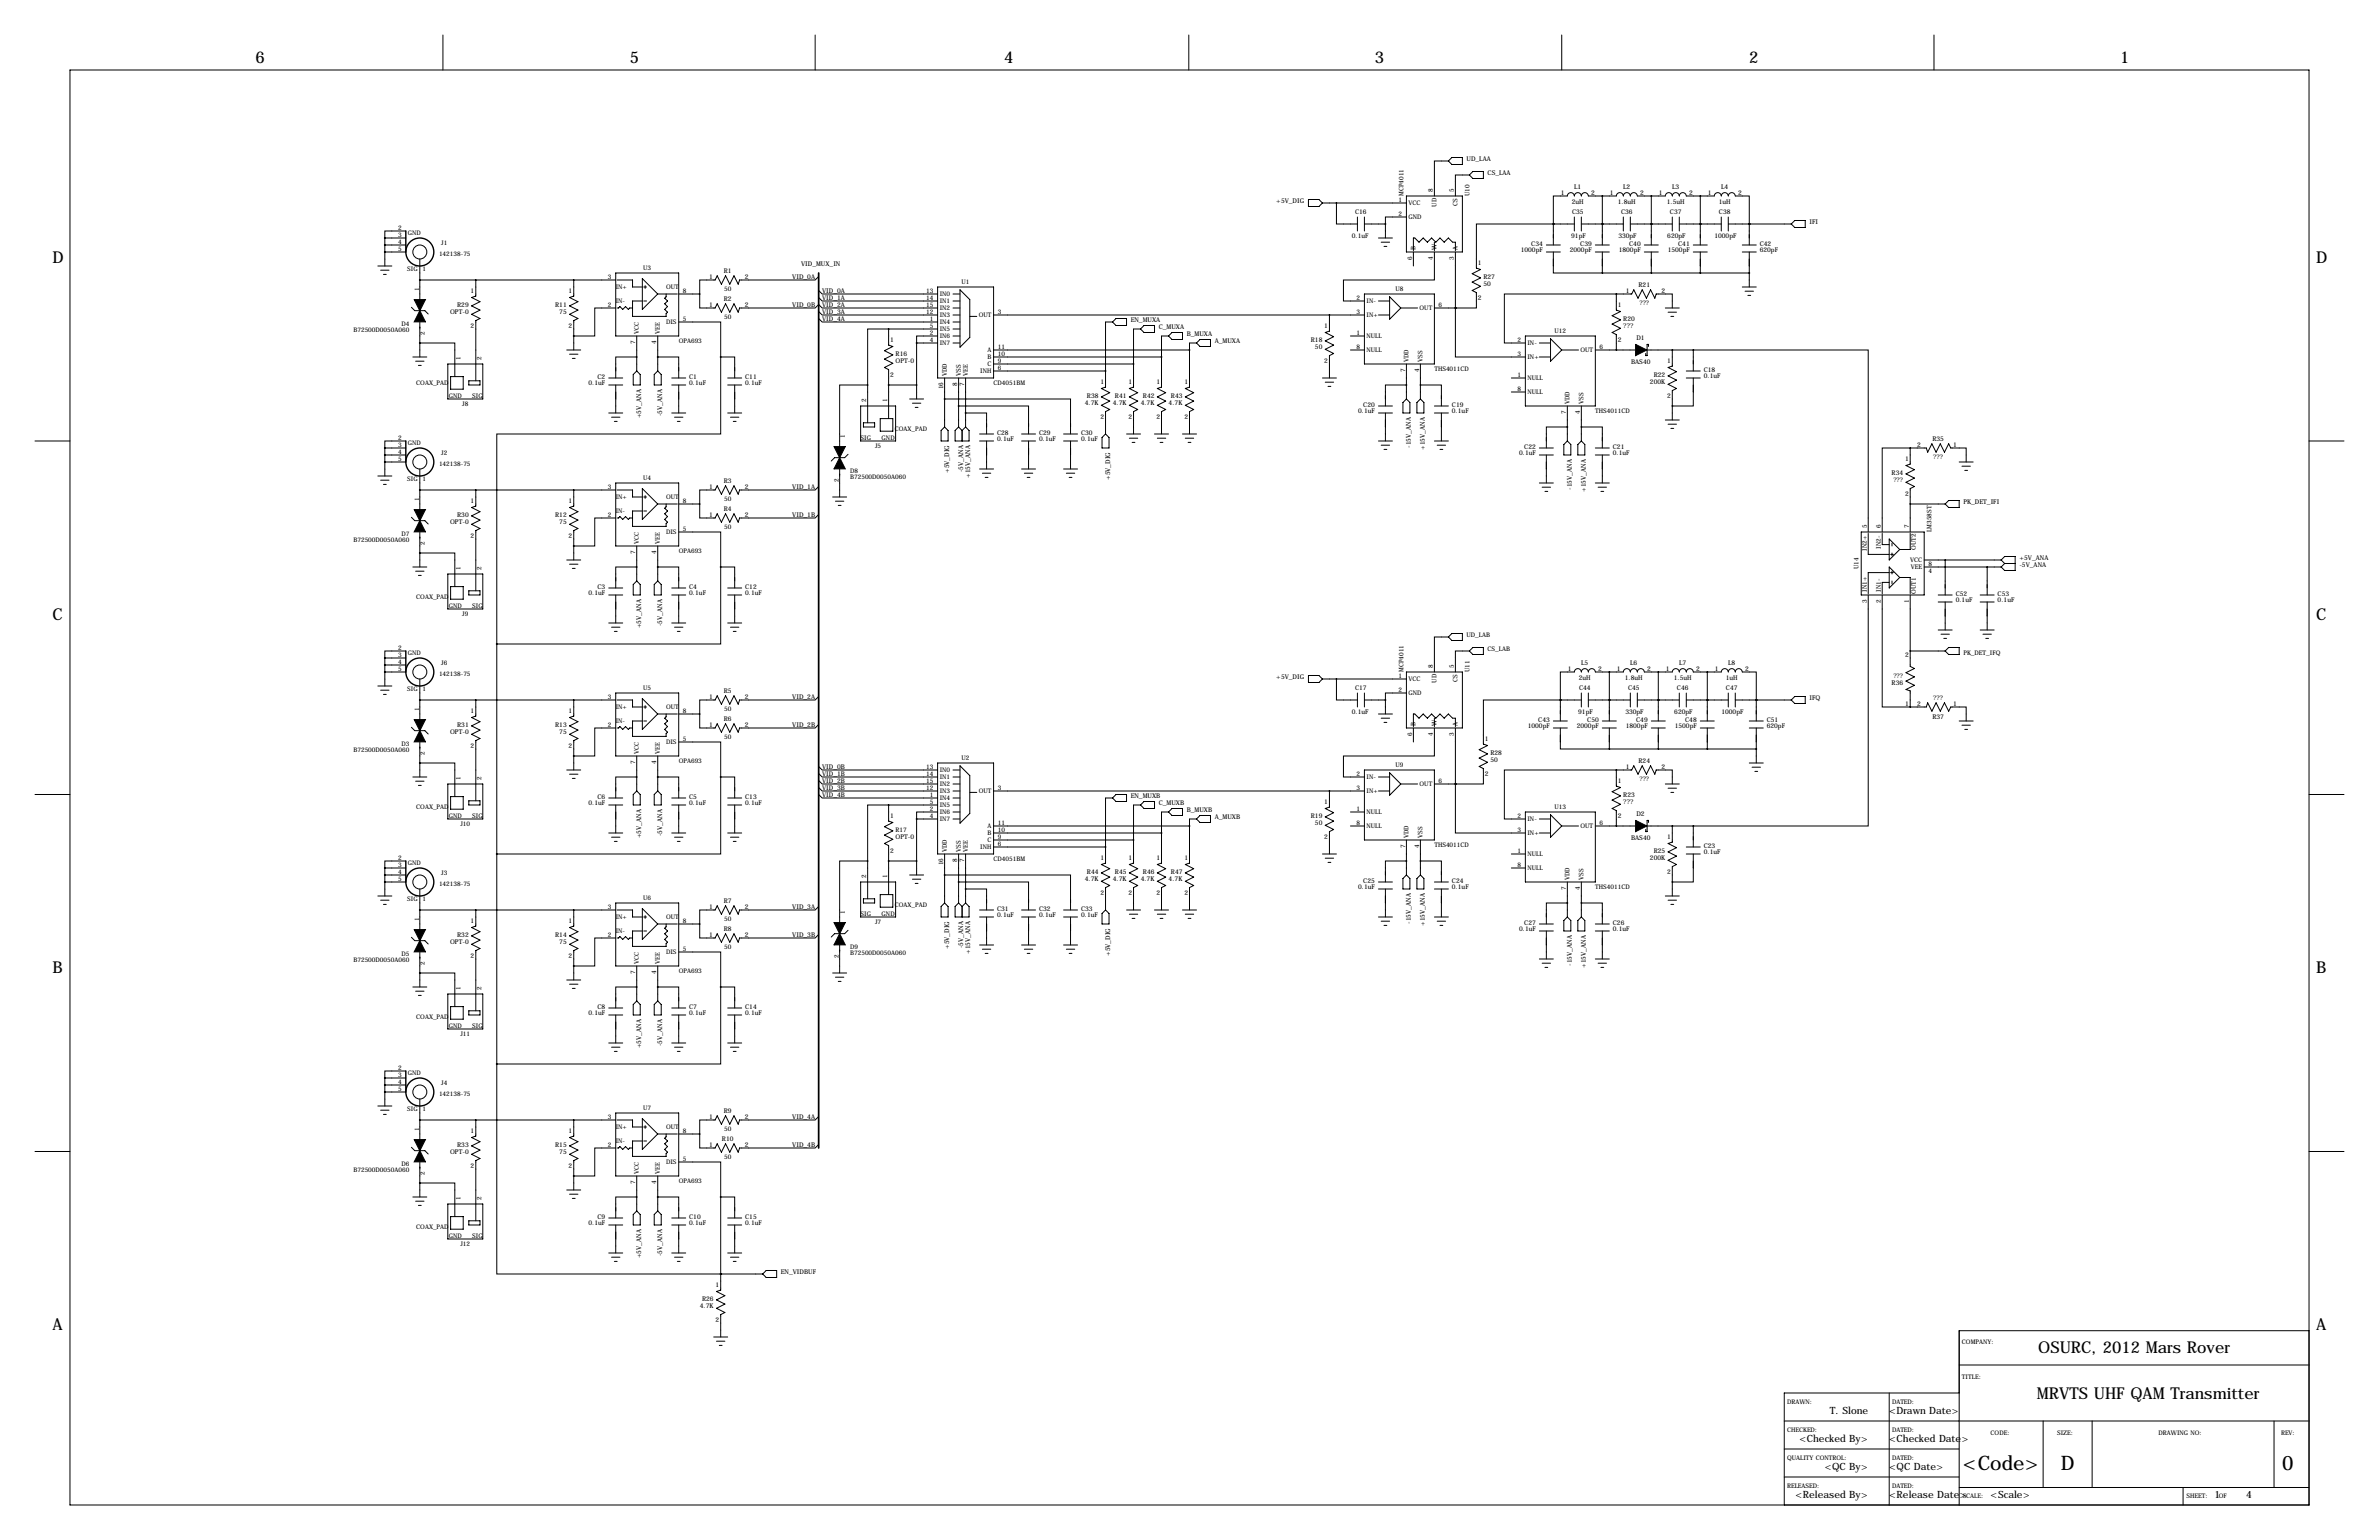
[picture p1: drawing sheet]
<svg xmlns="http://www.w3.org/2000/svg" width="864mm" height="559mm" viewBox="0 0 864 559" stroke-linecap="round" stroke-linejoin="round" font-family="sans-serif">
<defs><g id="words">
<g font-size="7.3">
<text x="712.5" y="533.4">&lt;Code&gt;</text>
<text x="748.1" y="533.4">D</text>
<text x="828.5" y="533.4">0</text>
</g>
<g font-size="5.9">
<text x="92.7" y="22.9">6</text>
<text x="228.6" y="22.9">5</text>
<text x="364.5" y="22.9">4</text>
<text x="499.1" y="22.9">3</text>
<text x="635" y="22.9">2</text>
<text x="769.6" y="22.9">1</text>
<text x="19" y="95.2">D</text>
<text x="840.7" y="95.2">D</text>
<text x="19" y="224.8">C</text>
<text x="840.7" y="224.8">C</text>
<text x="19" y="353.1">B</text>
<text x="840.7" y="353.1">B</text>
<text x="19" y="482.6">A</text>
<text x="840.7" y="482.6">A</text>
<text x="739.9" y="491">OSURC, 2012 Mars Rover</text>
<text x="739.4" y="507.5">MRVTS UHF QAM Transmitter</text>
</g>
<g font-size="3.6">
<text x="664.3" y="513.1">T. Slone</text>
<text x="685.8" y="513.1">&lt;Drawn Date&gt;</text>
<text x="653.2" y="523.2">&lt;Checked By&gt;</text>
<text x="685.8" y="523.2">&lt;Checked Date&gt;</text>
<text x="662.4" y="533.4">&lt;QC By&gt;</text>
<text x="685.8" y="533.4">&lt;QC Date&gt;</text>
<text x="651.8" y="543.6">&lt;Released By&gt;</text>
<text x="685.8" y="543.6">&lt;Release Date&gt;</text>
<text x="722.6" y="543.6">&lt;Scale&gt;</text>
<text x="803.9" y="543.6">1</text>
<text x="815.3" y="543.6">4</text>
</g>
<g font-size="2.4">
<text x="532.4" y="58.4">UD_LAA</text>
<text x="540" y="63.5">CS_LAA</text>
<text x="566.6" y="70.6">1</text>
<text x="571.5" y="68.6">L1</text>
<text x="577.6" y="70.6">2</text>
<text x="584.4" y="70.6">1</text>
<text x="589.3" y="68.6">L2</text>
<text x="595.4" y="70.6">2</text>
<text x="602.1" y="70.6">1</text>
<text x="607" y="68.6">L3</text>
<text x="613.2" y="70.6">2</text>
<text x="619.9" y="70.6">1</text>
<text x="624.8" y="68.6">L4</text>
<text x="630.9" y="70.6">2</text>
<text x="463.3" y="73.7">+5V_DIG</text>
<text x="491.9" y="77.5">C16</text>
<text x="570.6" y="74.1">2uH</text>
<text x="570.7" y="77.5">C35</text>
<text x="587.3" y="74.1">1.8uH</text>
<text x="588.4" y="77.5">C36</text>
<text x="605.1" y="74.1">1.5uH</text>
<text x="606.2" y="77.5">C37</text>
<text x="623.9" y="74.1">1uH</text>
<text x="624" y="77.5">C38</text>
<text x="656.8" y="81.3">IFI</text>
<text x="490.7" y="86.5">0.1uF</text>
<text x="555.9" y="89.2">C34</text>
<text x="570.4" y="86.5">91pF</text>
<text x="573.6" y="89.2">C39</text>
<text x="587.5" y="86.5">330pF</text>
<text x="591.4" y="89.2">C40</text>
<text x="605.3" y="86.5">620pF</text>
<text x="609.2" y="89.2">C41</text>
<text x="622.4" y="86.5">1000pF</text>
<text x="638.8" y="89.2">C42</text>
<text x="552.1" y="91.6">1000pF</text>
<text x="569.8" y="91.6">2000pF</text>
<text x="587.6" y="91.6">1800pF</text>
<text x="605.4" y="91.6">1500pF</text>
<text x="638.8" y="91.6">620pF</text>
<text x="257.4" y="101.2">1</text>
<text x="262.7" y="99.1">R1</text>
<text x="270.4" y="101.1">2</text>
<text x="287.6" y="101.3">VID_0A</text>
<text x="290.8" y="96.5">VID_MUX_IN</text>
<text x="536.4" y="96">1</text>
<text x="538.5" y="101.1">R27</text>
<text x="170.9" y="106.2">1</text>
<text x="206.4" y="106.2">1</text>
<text x="298.4" y="106.4">VID_0A</text>
<text x="538.5" y="103.8">50</text>
<text x="590.1" y="106.3">1</text>
<text x="594.8" y="104.1">R21</text>
<text x="603.2" y="106.2">2</text>
<text x="163.4" y="113.9">OPT-0</text>
<text x="166" y="111.3">R29</text>
<text x="201.5" y="111.3">R11</text>
<text x="203" y="113.9">75</text>
<text x="257.4" y="111.4">1</text>
<text x="262.7" y="109.2">R2</text>
<text x="270.4" y="111.3">2</text>
<text x="287.6" y="111.5">VID_0B</text>
<text x="298.4" y="109">VID_1A</text>
<text x="298.4" y="111.5">VID_2A</text>
<text x="536.4" y="108.8">2</text>
<text x="587.2" y="111.3">1</text>
<text x="170.9" y="119">2</text>
<text x="206.4" y="119">2</text>
<text x="298.4" y="114">VID_3A</text>
<text x="298.4" y="116.6">VID_4A</text>
<text x="410.5" y="116.8">EN_MUXA</text>
<text x="420.6" y="119.4">C_MUXA</text>
<text x="480.7" y="118.9">1</text>
<text x="589.3" y="116.3">R20</text>
<text x="589.3" y="119">???</text>
<text x="323.1" y="124">1</text>
<text x="430.8" y="121.9">B_MUXA</text>
<text x="440.9" y="124.5">A_MUXA</text>
<text x="475.8" y="124">R18</text>
<text x="587.2" y="124.1">2</text>
<text x="594" y="123.2">D1</text>
<text x="325.1" y="129">R16</text>
<text x="325.1" y="131.7">OPT-0</text>
<text x="477.3" y="126.6">50</text>
<text x="480.7" y="131.7">2</text>
<text x="605.2" y="131.6">1</text>
<text x="216.9" y="137.4">C2</text>
<text x="250.2" y="137.4">C1</text>
<text x="270.5" y="137.4">C11</text>
<text x="323.1" y="136.8">2</text>
<text x="592.1" y="132.1">BAS40</text>
<text x="600.3" y="136.7">R22</text>
<text x="618.5" y="134.9">C18</text>
<text x="618.5" y="137.3">0.1uF</text>
<text x="213.6" y="139.8">0.1uF</text>
<text x="250.2" y="139.8">0.1uF</text>
<text x="270.5" y="139.8">0.1uF</text>
<text x="399.5" y="139.2">1</text>
<text x="409.6" y="139.2">1</text>
<text x="419.8" y="139.2">1</text>
<text x="429.9" y="139.2">1</text>
<text x="599" y="139.3">200K</text>
<text x="393.8" y="146.9">4.7K</text>
<text x="394.6" y="144.3">R38</text>
<text x="403.9" y="146.9">4.7K</text>
<text x="404.7" y="144.3">R41</text>
<text x="414.1" y="146.9">4.7K</text>
<text x="414.9" y="144.3">R42</text>
<text x="424.2" y="146.9">4.7K</text>
<text x="425" y="144.3">R43</text>
<text x="493" y="150">0.1uF</text>
<text x="494.9" y="147.6">C20</text>
<text x="527" y="147.6">C19</text>
<text x="527" y="150">0.1uF</text>
<text x="605.2" y="144.4">2</text>
<text x="232.8" y="151.8" transform="rotate(-90 232.8 151.8)">+5V_ANA</text>
<text x="240.4" y="151" transform="rotate(-90 240.4 151)">-5V_ANA</text>
<text x="399.5" y="152">2</text>
<text x="409.6" y="152">2</text>
<text x="419.8" y="152">2</text>
<text x="429.9" y="152">2</text>
<text x="361.9" y="157.7">C28</text>
<text x="361.9" y="160.2">0.1uF</text>
<text x="377.2" y="157.7">C29</text>
<text x="377.2" y="160.2">0.1uF</text>
<text x="392.4" y="157.7">C30</text>
<text x="392.4" y="160.2">0.1uF</text>
<text x="701.5" y="160">R35</text>
<text x="512.2" y="162.5" transform="rotate(-90 512.2 162.5)">-15V_ANA</text>
<text x="517.3" y="163.3" transform="rotate(-90 517.3 163.3)">+15V_ANA</text>
<text x="551.4" y="165.2">0.1uF</text>
<text x="553.3" y="162.8">C22</text>
<text x="585.5" y="162.8">C21</text>
<text x="585.5" y="165.2">0.1uF</text>
<text x="691.6" y="167.1">1</text>
<text x="696" y="162.1">2</text>
<text x="709" y="162.2">1</text>
<text x="344.6" y="171.7" transform="rotate(-90 344.6 171.7)">+5V_DIG</text>
<text x="349.6" y="171.3" transform="rotate(-90 349.6 171.3)">-5V_ANA</text>
<text x="352.2" y="173.5" transform="rotate(-90 352.2 173.5)">+15V_ANA</text>
<text x="686.7" y="172.2">R34</text>
<text x="257.4" y="177.4">1</text>
<text x="262.7" y="175.3">R3</text>
<text x="270.4" y="177.3">2</text>
<text x="287.6" y="177.5">VID_1A</text>
<text x="403" y="174.3" transform="rotate(-90 403 174.3)">+5V_DIG</text>
<text x="570.6" y="177.8" transform="rotate(-90 570.6 177.8)">-15V_ANA</text>
<text x="575.7" y="178.6" transform="rotate(-90 575.7 178.6)">+15V_ANA</text>
<text x="691.6" y="180">2</text>
<text x="170.9" y="182.4">1</text>
<text x="206.4" y="182.4">1</text>
<text x="262.7" y="185.4">R4</text>
<text x="712.7" y="182.9">PK_DET_IFI</text>
<text x="163.4" y="190.1">OPT-0</text>
<text x="166" y="187.5">R30</text>
<text x="201.5" y="187.5">R12</text>
<text x="203" y="190.1">75</text>
<text x="257.4" y="187.6">1</text>
<text x="270.4" y="187.5">2</text>
<text x="287.6" y="187.7">VID_1B</text>
<text x="170.9" y="195.2">2</text>
<text x="206.4" y="195.2">2</text>
<text x="733" y="203.2">+5V_ANA</text>
<text x="733" y="205.7">-5V_ANA</text>
<text x="216.9" y="213.6">C3</text>
<text x="250.2" y="213.6">C4</text>
<text x="270.5" y="213.6">C12</text>
<text x="213.6" y="216">0.1uF</text>
<text x="250.2" y="216">0.1uF</text>
<text x="270.5" y="216">0.1uF</text>
<text x="709.9" y="216.2">C52</text>
<text x="709.9" y="218.6">0.1uF</text>
<text x="725.2" y="216.2">C53</text>
<text x="725.2" y="218.6">0.1uF</text>
<text x="240.4" y="227.2" transform="rotate(-90 240.4 227.2)">-5V_ANA</text>
<text x="232.8" y="228" transform="rotate(-90 232.8 228)">+5V_ANA</text>
<text x="691.6" y="238.4">2</text>
<text x="569.1" y="243.3">1</text>
<text x="574" y="241.3">L5</text>
<text x="580.1" y="243.3">2</text>
<text x="586.9" y="243.3">1</text>
<text x="591.8" y="241.3">L6</text>
<text x="597.9" y="243.3">2</text>
<text x="604.7" y="243.3">1</text>
<text x="609.6" y="241.3">L7</text>
<text x="615.7" y="243.3">2</text>
<text x="622.5" y="243.3">1</text>
<text x="627.4" y="241.3">L8</text>
<text x="633.5" y="243.3">2</text>
<text x="262.7" y="251.5">R5</text>
<text x="463.3" y="246.4">+5V_DIG</text>
<text x="491.9" y="250.2">C17</text>
<text x="573.1" y="246.8">2uH</text>
<text x="573.2" y="250.2">C44</text>
<text x="589.8" y="246.8">1.8uH</text>
<text x="591" y="250.2">C45</text>
<text x="607.6" y="246.8">1.5uH</text>
<text x="608.8" y="250.2">C46</text>
<text x="626.5" y="246.8">1uH</text>
<text x="626.5" y="250.2">C47</text>
<text x="686.7" y="248.5">R36</text>
<text x="257.4" y="253.6">1</text>
<text x="270.4" y="253.5">2</text>
<text x="287.6" y="253.7">VID_2A</text>
<text x="656.8" y="254">IFQ</text>
<text x="691.6" y="256">1</text>
<text x="696" y="256">2</text>
<text x="709" y="256.1">1</text>
<text x="166" y="263.7">R31</text>
<text x="170.9" y="258.6">1</text>
<text x="201.5" y="263.7">R13</text>
<text x="206.4" y="258.6">1</text>
<text x="257.4" y="263.8">1</text>
<text x="262.7" y="261.6">R6</text>
<text x="270.4" y="263.7">2</text>
<text x="287.6" y="263.9">VID_2B</text>
<text x="490.7" y="259.2">0.1uF</text>
<text x="558.4" y="261.9">C43</text>
<text x="572.9" y="259.2">91pF</text>
<text x="576.2" y="261.9">C50</text>
<text x="590" y="259.2">330pF</text>
<text x="594" y="261.9">C49</text>
<text x="607.8" y="259.2">620pF</text>
<text x="611.7" y="261.9">C48</text>
<text x="624.9" y="259.2">1000pF</text>
<text x="641.3" y="261.9">C51</text>
<text x="701.5" y="260.7">R37</text>
<text x="163.4" y="266.3">OPT-0</text>
<text x="203" y="266.3">75</text>
<text x="539" y="268.7">1</text>
<text x="554.6" y="264.3">1000pF</text>
<text x="572.4" y="264.3">2000pF</text>
<text x="590.2" y="264.3">1800pF</text>
<text x="607.9" y="264.3">1500pF</text>
<text x="641.3" y="264.3">620pF</text>
<text x="170.9" y="271.4">2</text>
<text x="206.4" y="271.4">2</text>
<text x="541" y="273.8">R28</text>
<text x="298.4" y="279.1">VID_0B</text>
<text x="298.4" y="281.7">VID_1B</text>
<text x="539" y="281.6">2</text>
<text x="541" y="276.5">50</text>
<text x="590.1" y="279">1</text>
<text x="594.8" y="276.9">R24</text>
<text x="603.2" y="278.9">2</text>
<text x="298.4" y="284.2">VID_2B</text>
<text x="298.4" y="286.8">VID_3B</text>
<text x="587.2" y="284">1</text>
<text x="213.6" y="292.2">0.1uF</text>
<text x="216.9" y="289.8">C6</text>
<text x="250.2" y="289.8">C5</text>
<text x="250.2" y="292.2">0.1uF</text>
<text x="270.5" y="289.8">C13</text>
<text x="270.5" y="292.2">0.1uF</text>
<text x="298.4" y="289.3">VID_4B</text>
<text x="410.5" y="289.6">EN_MUXB</text>
<text x="420.6" y="292.1">C_MUXB</text>
<text x="480.7" y="291.6">1</text>
<text x="589.3" y="289.1">R23</text>
<text x="589.3" y="291.7">???</text>
<text x="323.1" y="296.7">1</text>
<text x="430.8" y="294.6">B_MUXB</text>
<text x="440.9" y="297.2">A_MUXB</text>
<text x="475.8" y="296.7">R19</text>
<text x="477.3" y="299.3">50</text>
<text x="587.2" y="296.8">2</text>
<text x="594" y="295.9">D2</text>
<text x="232.8" y="304.2" transform="rotate(-90 232.8 304.2)">+5V_ANA</text>
<text x="240.4" y="303.4" transform="rotate(-90 240.4 303.4)">-5V_ANA</text>
<text x="325.1" y="304.4">OPT-0</text>
<text x="480.7" y="304.4">2</text>
<text x="592.1" y="304.8">BAS40</text>
<text x="605.2" y="304.3">1</text>
<text x="323.1" y="309.5">2</text>
<text x="399.5" y="311.9">1</text>
<text x="409.6" y="311.9">1</text>
<text x="419.8" y="311.9">1</text>
<text x="429.9" y="311.9">1</text>
<text x="600.3" y="309.4">R25</text>
<text x="618.5" y="307.6">C23</text>
<text x="618.5" y="310">0.1uF</text>
<text x="394.6" y="317">R44</text>
<text x="404.7" y="317">R45</text>
<text x="414.9" y="317">R46</text>
<text x="425" y="317">R47</text>
<text x="599" y="312">200K</text>
<text x="605.2" y="317.1">2</text>
<text x="393.8" y="319.7">4.7K</text>
<text x="403.9" y="319.7">4.7K</text>
<text x="414.1" y="319.7">4.7K</text>
<text x="424.2" y="319.7">4.7K</text>
<text x="493" y="322.7">0.1uF</text>
<text x="494.9" y="320.3">C25</text>
<text x="527" y="320.3">C24</text>
<text x="527" y="322.7">0.1uF</text>
<text x="257.4" y="329.8">1</text>
<text x="262.7" y="327.7">R7</text>
<text x="270.4" y="329.7">2</text>
<text x="287.6" y="329.9">VID_3A</text>
<text x="399.5" y="324.7">2</text>
<text x="409.6" y="324.7">2</text>
<text x="419.8" y="324.7">2</text>
<text x="429.9" y="324.7">2</text>
<text x="170.9" y="334.8">1</text>
<text x="206.4" y="334.8">1</text>
<text x="361.9" y="330.5">C31</text>
<text x="361.9" y="332.9">0.1uF</text>
<text x="377.2" y="330.5">C32</text>
<text x="377.2" y="332.9">0.1uF</text>
<text x="392.4" y="330.5">C33</text>
<text x="392.4" y="332.9">0.1uF</text>
<text x="512.2" y="335.2" transform="rotate(-90 512.2 335.2)">-15V_ANA</text>
<text x="553.3" y="335.5">C27</text>
<text x="585.5" y="335.5">C26</text>
<text x="166" y="339.9">R32</text>
<text x="201.5" y="339.9">R14</text>
<text x="257.4" y="340">1</text>
<text x="262.7" y="337.8">R8</text>
<text x="270.4" y="339.9">2</text>
<text x="287.6" y="340.1">VID_3B</text>
<text x="517.3" y="336.1" transform="rotate(-90 517.3 336.1)">+15V_ANA</text>
<text x="551.4" y="338">0.1uF</text>
<text x="585.5" y="338">0.1uF</text>
<text x="163.4" y="342.5">OPT-0</text>
<text x="170.9" y="347.6">2</text>
<text x="203" y="342.5">75</text>
<text x="206.4" y="347.6">2</text>
<text x="344.6" y="344.5" transform="rotate(-90 344.6 344.5)">+5V_DIG</text>
<text x="349.6" y="344" transform="rotate(-90 349.6 344)">-5V_ANA</text>
<text x="352.2" y="346.2" transform="rotate(-90 352.2 346.2)">+15V_ANA</text>
<text x="403" y="347" transform="rotate(-90 403 347)">+5V_DIG</text>
<text x="570.6" y="350.5" transform="rotate(-90 570.6 350.5)">-15V_ANA</text>
<text x="575.7" y="351.3" transform="rotate(-90 575.7 351.3)">+15V_ANA</text>
<text x="213.6" y="368.4">0.1uF</text>
<text x="216.9" y="366">C8</text>
<text x="250.2" y="366">C7</text>
<text x="250.2" y="368.4">0.1uF</text>
<text x="270.5" y="366">C14</text>
<text x="270.5" y="368.4">0.1uF</text>
<text x="232.8" y="380.4" transform="rotate(-90 232.8 380.4)">+5V_ANA</text>
<text x="240.4" y="379.6" transform="rotate(-90 240.4 379.6)">-5V_ANA</text>
<text x="257.4" y="406">1</text>
<text x="262.7" y="403.9">R9</text>
<text x="270.4" y="405.9">2</text>
<text x="287.6" y="406.1">VID_4A</text>
<text x="170.9" y="411">1</text>
<text x="206.4" y="411">1</text>
<text x="163.4" y="418.7">OPT-0</text>
<text x="166" y="416.1">R33</text>
<text x="201.5" y="416.1">R15</text>
<text x="203" y="418.7">75</text>
<text x="257.4" y="416.2">1</text>
<text x="262.1" y="414">R10</text>
<text x="270.4" y="416.1">2</text>
<text x="287.6" y="416.3">VID_4B</text>
<text x="170.9" y="423.8">2</text>
<text x="206.4" y="423.8">2</text>
<text x="216.9" y="442.2">C9</text>
<text x="250.2" y="442.2">C10</text>
<text x="270.5" y="442.2">C15</text>
<text x="213.6" y="444.6">0.1uF</text>
<text x="250.2" y="444.6">0.1uF</text>
<text x="270.5" y="444.6">0.1uF</text>
<text x="240.4" y="455.8" transform="rotate(-90 240.4 455.8)">-5V_ANA</text>
<text x="232.8" y="456.6" transform="rotate(-90 232.8 456.6)">+5V_ANA</text>
<text x="259.8" y="466.9">1</text>
<text x="283.5" y="462.3">EN_VIDBUF</text>
<text x="254.9" y="471.9">R26</text>
<text x="254.1" y="474.6">4.7K</text>
<text x="259.8" y="479.7">2</text>
</g>
<g font-size="2.3">
<text x="509.5" y="71.1" transform="rotate(-90 509.5 71.1)">MCP4011</text>
<text x="520.2" y="69.6" transform="rotate(-90 520.2 69.6)">8</text>
<text x="527.8" y="69.6" transform="rotate(-90 527.8 69.6)">5</text>
<text x="533.5" y="71.1" transform="rotate(-90 533.5 71.1)">U10</text>
<text x="507.7" y="73.2">1</text>
<text x="511.3" y="74.5">VCC</text>
<text x="521.5" y="75" transform="rotate(-90 521.5 75)">UD</text>
<text x="529.1" y="74.6" transform="rotate(-90 529.1 74.6)">CS</text>
<text x="144.5" y="83.3">2</text>
<text x="507.7" y="78.2">2</text>
<text x="511.3" y="79.5">GND</text>
<text x="144.5" y="88.4">4</text>
<text x="144.5" y="85.9">3</text>
<text x="148.1" y="85.4">GND</text>
<text x="160.2" y="88.9">J1</text>
<text x="144.5" y="90.9">5</text>
<text x="159.4" y="93.1">142138-75</text>
<text x="512.6" y="94.3" transform="rotate(-90 512.6 94.3)">6</text>
<text x="513.9" y="90.7" transform="rotate(-90 513.9 90.7)">B</text>
<text x="520.2" y="94.3" transform="rotate(-90 520.2 94.3)">4</text>
<text x="521.5" y="90.7" transform="rotate(-90 521.5 90.7)">W</text>
<text x="527.8" y="94.3" transform="rotate(-90 527.8 94.3)">3</text>
<text x="529.1" y="90.7" transform="rotate(-90 529.1 90.7)">A</text>
<text x="147.8" y="98.3">SIG</text>
<text x="153.4" y="98.4">1</text>
<text x="220.7" y="101.1">3</text>
<text x="233.5" y="98">U3</text>
<text x="152.1" y="105.7" transform="rotate(-90 152.1 105.7)">1</text>
<text x="223.5" y="104.9">IN+</text>
<text x="241.8" y="104.9">OUT</text>
<text x="247.9" y="106.2">8</text>
<text x="262.8" y="105.8">50</text>
<text x="336.2" y="106.2">13</text>
<text x="341.1" y="107.5">IN0</text>
<text x="349.1" y="103.1">U1</text>
<text x="506.6" y="105.7">U8</text>
<text x="220.7" y="111.3">2</text>
<text x="223.5" y="110">IN-</text>
<text x="336.2" y="108.7">14</text>
<text x="336.2" y="111.3">15</text>
<text x="336.2" y="113.8">12</text>
<text x="341.1" y="110">IN1</text>
<text x="341.1" y="112.6">IN2</text>
<text x="362.2" y="113.8">3</text>
<text x="492.5" y="113.8">3</text>
<text x="492.5" y="108.7">2</text>
<text x="496.1" y="110">IN-</text>
<text x="515.3" y="112.6">OUT</text>
<text x="522.2" y="111.3">6</text>
<text x="595.1" y="110.8">???</text>
<text x="145.7" y="118.1">D4</text>
<text x="241.8" y="117.6">DIS</text>
<text x="247.9" y="116.3">5</text>
<text x="262.8" y="115.9">50</text>
<text x="337.5" y="116.3">1</text>
<text x="337.5" y="118.9">5</text>
<text x="341.1" y="115.1">IN3</text>
<text x="341.1" y="117.6">IN4</text>
<text x="355.3" y="115.1">OUT</text>
<text x="496.1" y="115.1">IN+</text>
<text x="128.3" y="120.5">B72500D0050A060</text>
<text x="154.3" y="121.7" transform="rotate(-90 154.3 121.7)">2</text>
<text x="230.6" y="124.8" transform="rotate(-90 230.6 124.8)">7</text>
<text x="231.9" y="121.2" transform="rotate(-90 231.9 121.2)">VCC</text>
<text x="238.3" y="124.8" transform="rotate(-90 238.3 124.8)">4</text>
<text x="239.6" y="121.2" transform="rotate(-90 239.6 121.2)">VEE</text>
<text x="246.4" y="124.5">OPA693</text>
<text x="337.5" y="121.4">2</text>
<text x="337.5" y="124">4</text>
<text x="341.1" y="120.2">IN5</text>
<text x="341.1" y="122.7">IN6</text>
<text x="341.1" y="125.3">IN7</text>
<text x="492.5" y="121.4">1</text>
<text x="496.1" y="122.7">NULL</text>
<text x="550.9" y="124">2</text>
<text x="554.5" y="125.3">IN-</text>
<text x="564.3" y="120.9">U12</text>
<text x="167.2" y="130.6" transform="rotate(-90 167.2 130.6)">1</text>
<text x="174.8" y="130.6" transform="rotate(-90 174.8 130.6)">2</text>
<text x="358.5" y="127.8">A</text>
<text x="358.5" y="130.3">B</text>
<text x="362.2" y="126.5">11</text>
<text x="362.2" y="129">10</text>
<text x="362.2" y="131.6">9</text>
<text x="492.5" y="126.5">8</text>
<text x="496.1" y="127.8">NULL</text>
<text x="511.3" y="131.3" transform="rotate(-90 511.3 131.3)">VDD</text>
<text x="516.4" y="131.3" transform="rotate(-90 516.4 131.3)">VSS</text>
<text x="550.9" y="129">3</text>
<text x="554.5" y="130.3">IN+</text>
<text x="573.7" y="127.8">OUT</text>
<text x="580.6" y="126.5">6</text>
<text x="343.7" y="136.4" transform="rotate(-90 343.7 136.4)">VDD</text>
<text x="348.8" y="136.4" transform="rotate(-90 348.8 136.4)">VSS</text>
<text x="351.3" y="136.4" transform="rotate(-90 351.3 136.4)">VEE</text>
<text x="355.8" y="135.4">INH</text>
<text x="358.5" y="132.9">C</text>
<text x="362.2" y="134.1">6</text>
<text x="510" y="134.9" transform="rotate(-90 510 134.9)">7</text>
<text x="515.1" y="134.9" transform="rotate(-90 515.1 134.9)">4</text>
<text x="520.7" y="134.7">THS4011CD</text>
<text x="550.9" y="136.7">1</text>
<text x="554.5" y="138">NULL</text>
<text x="151.1" y="139.7">COAX_PAD</text>
<text x="342.4" y="141.3" transform="rotate(-90 342.4 141.3)">16</text>
<text x="347.5" y="140" transform="rotate(-90 347.5 140)">8</text>
<text x="350" y="140" transform="rotate(-90 350 140)">7</text>
<text x="360.7" y="139.8">CD4051BM</text>
<text x="550.9" y="141.7">8</text>
<text x="554.5" y="143">NULL</text>
<text x="162.9" y="144.3">GND</text>
<text x="167.8" y="147.4">J8</text>
<text x="171.4" y="144.3">SIG</text>
<text x="314.5" y="145.8" transform="rotate(-90 314.5 145.8)">2</text>
<text x="322.1" y="145.8" transform="rotate(-90 322.1 145.8)">1</text>
<text x="569.8" y="146.6" transform="rotate(-90 569.8 146.6)">VDD</text>
<text x="574.8" y="146.6" transform="rotate(-90 574.8 146.6)">VSS</text>
<text x="579.1" y="149.9">THS4011CD</text>
<text x="568.5" y="150.2" transform="rotate(-90 568.5 150.2)">7</text>
<text x="573.5" y="150.2" transform="rotate(-90 573.5 150.2)">4</text>
<text x="144.5" y="159.5">2</text>
<text x="148.1" y="161.6">GND</text>
<text x="306.7" y="159" transform="rotate(-90 306.7 159)">1</text>
<text x="312.4" y="159.6">SIG</text>
<text x="320" y="159.6">GND</text>
<text x="324.8" y="156.2">COAX_PAD</text>
<text x="144.5" y="164.6">4</text>
<text x="144.5" y="167.1">5</text>
<text x="144.5" y="162.1">3</text>
<text x="160.2" y="165.1">J2</text>
<text x="317.7" y="162.6">J5</text>
<text x="701.8" y="166.7">???</text>
<text x="159.4" y="169.3">142138-75</text>
<text x="308.6" y="171.4">D8</text>
<text x="308.6" y="173.8">B72500D0050A060</text>
<text x="147.8" y="174.5">SIG</text>
<text x="153.4" y="174.6">1</text>
<text x="220.7" y="177.3">3</text>
<text x="233.5" y="174.2">U4</text>
<text x="304.5" y="175.1" transform="rotate(-90 304.5 175.1)">2</text>
<text x="687.3" y="174.8">???</text>
<text x="152.1" y="181.9" transform="rotate(-90 152.1 181.9)">1</text>
<text x="223.5" y="181.1">IN+</text>
<text x="241.8" y="181.1">OUT</text>
<text x="247.9" y="182.4">8</text>
<text x="262.8" y="182">50</text>
<text x="220.7" y="187.5">2</text>
<text x="223.5" y="186.2">IN-</text>
<text x="677.7" y="191.5" transform="rotate(-90 677.7 191.5)">5</text>
<text x="682.8" y="191.5" transform="rotate(-90 682.8 191.5)">6</text>
<text x="692.9" y="191.5" transform="rotate(-90 692.9 191.5)">7</text>
<text x="128.3" y="196.7">B72500D0050A060</text>
<text x="145.7" y="194.3">D7</text>
<text x="154.3" y="197.9" transform="rotate(-90 154.3 197.9)">2</text>
<text x="231.9" y="197.4" transform="rotate(-90 231.9 197.4)">VCC</text>
<text x="239.6" y="197.4" transform="rotate(-90 239.6 197.4)">VEE</text>
<text x="241.8" y="193.8">DIS</text>
<text x="247.9" y="192.5">5</text>
<text x="262.8" y="192.1">50</text>
<text x="701.1" y="193" transform="rotate(-90 701.1 193)">LM358ST</text>
<text x="230.6" y="201" transform="rotate(-90 230.6 201)">7</text>
<text x="238.3" y="201" transform="rotate(-90 238.3 201)">4</text>
<text x="246.4" y="200.7">OPA693</text>
<text x="677.7" y="199.8" transform="rotate(-90 677.7 199.8)">IN2+</text>
<text x="682.8" y="199.1" transform="rotate(-90 682.8 199.1)">IN2-</text>
<text x="695.5" y="199.5" transform="rotate(-90 695.5 199.5)">OUT2</text>
<text x="167.2" y="206.8" transform="rotate(-90 167.2 206.8)">1</text>
<text x="174.8" y="206.8" transform="rotate(-90 174.8 206.8)">2</text>
<text x="674.6" y="206.6" transform="rotate(-90 674.6 206.6)">U14</text>
<text x="693.4" y="204">VCC</text>
<text x="693.7" y="206.5">VEE</text>
<text x="700" y="205.3">8</text>
<text x="700" y="207.9">4</text>
<text x="677.7" y="214.6" transform="rotate(-90 677.7 214.6)">IN1+</text>
<text x="682.8" y="214.6" transform="rotate(-90 682.8 214.6)">IN1-</text>
<text x="695.5" y="215.4" transform="rotate(-90 695.5 215.4)">OUT1</text>
<text x="151.1" y="217.2">COAX_PAD</text>
<text x="162.9" y="220.5">GND</text>
<text x="171.4" y="220.5">SIG</text>
<text x="677.7" y="218.7" transform="rotate(-90 677.7 218.7)">3</text>
<text x="682.8" y="218.7" transform="rotate(-90 682.8 218.7)">2</text>
<text x="692.9" y="218.7" transform="rotate(-90 692.9 218.7)">1</text>
<text x="167.8" y="223.6">J9</text>
<text x="532.4" y="231.1">UD_LAB</text>
<text x="144.5" y="235.7">2</text>
<text x="144.5" y="238.3">3</text>
<text x="148.1" y="237.8">GND</text>
<text x="540" y="236.2">CS_LAB</text>
<text x="712.7" y="237.8">PK_DET_IFQ</text>
<text x="144.5" y="240.8">4</text>
<text x="144.5" y="243.3">5</text>
<text x="159.4" y="245.5">142138-75</text>
<text x="160.2" y="241.3">J6</text>
<text x="507.7" y="245.9">1</text>
<text x="509.5" y="243.8" transform="rotate(-90 509.5 243.8)">MCP4011</text>
<text x="520.2" y="242.3" transform="rotate(-90 520.2 242.3)">8</text>
<text x="527.8" y="242.3" transform="rotate(-90 527.8 242.3)">5</text>
<text x="533.5" y="243.8" transform="rotate(-90 533.5 243.8)">U11</text>
<text x="687.3" y="245.9">???</text>
<text x="147.8" y="250.7">SIG</text>
<text x="153.4" y="250.8">1</text>
<text x="233.5" y="250.4">U5</text>
<text x="507.7" y="251">2</text>
<text x="511.3" y="247.2">VCC</text>
<text x="521.5" y="247.8" transform="rotate(-90 521.5 247.8)">UD</text>
<text x="529.1" y="247.4" transform="rotate(-90 529.1 247.4)">CS</text>
<text x="220.7" y="253.5">3</text>
<text x="223.5" y="257.3">IN+</text>
<text x="241.8" y="257.3">OUT</text>
<text x="511.3" y="252.3">GND</text>
<text x="701.8" y="254">???</text>
<text x="152.1" y="258.1" transform="rotate(-90 152.1 258.1)">1</text>
<text x="220.7" y="263.7">2</text>
<text x="223.5" y="262.4">IN-</text>
<text x="247.9" y="258.6">8</text>
<text x="262.8" y="258.2">50</text>
<text x="513.9" y="263.4" transform="rotate(-90 513.9 263.4)">B</text>
<text x="521.5" y="263.4" transform="rotate(-90 521.5 263.4)">W</text>
<text x="529.1" y="263.4" transform="rotate(-90 529.1 263.4)">A</text>
<text x="247.9" y="268.7">5</text>
<text x="262.8" y="268.3">50</text>
<text x="512.6" y="267" transform="rotate(-90 512.6 267)">6</text>
<text x="520.2" y="267" transform="rotate(-90 520.2 267)">4</text>
<text x="527.8" y="267" transform="rotate(-90 527.8 267)">3</text>
<text x="128.3" y="272.9">B72500D0050A060</text>
<text x="145.7" y="270.5">D3</text>
<text x="154.3" y="274.1" transform="rotate(-90 154.3 274.1)">2</text>
<text x="231.9" y="273.6" transform="rotate(-90 231.9 273.6)">VCC</text>
<text x="239.6" y="273.6" transform="rotate(-90 239.6 273.6)">VEE</text>
<text x="241.8" y="270">DIS</text>
<text x="349.1" y="275.8">U2</text>
<text x="230.6" y="277.2" transform="rotate(-90 230.6 277.2)">7</text>
<text x="238.3" y="277.2" transform="rotate(-90 238.3 277.2)">4</text>
<text x="246.4" y="276.9">OPA693</text>
<text x="336.2" y="278.9">13</text>
<text x="336.2" y="281.4">14</text>
<text x="341.1" y="280.2">IN0</text>
<text x="492.5" y="281.4">2</text>
<text x="506.6" y="278.4">U9</text>
<text x="167.2" y="283" transform="rotate(-90 167.2 283)">1</text>
<text x="174.8" y="283" transform="rotate(-90 174.8 283)">2</text>
<text x="336.2" y="284">15</text>
<text x="336.2" y="286.5">12</text>
<text x="341.1" y="282.7">IN1</text>
<text x="341.1" y="285.3">IN2</text>
<text x="341.1" y="287.8">IN3</text>
<text x="355.3" y="287.8">OUT</text>
<text x="362.2" y="286.5">3</text>
<text x="492.5" y="286.5">3</text>
<text x="496.1" y="287.8">IN+</text>
<text x="496.1" y="282.7">IN-</text>
<text x="515.3" y="285.3">OUT</text>
<text x="522.2" y="284">6</text>
<text x="595.1" y="283.6">???</text>
<text x="151.1" y="293.4">COAX_PAD</text>
<text x="337.5" y="289.1">1</text>
<text x="337.5" y="291.6">5</text>
<text x="341.1" y="290.4">IN4</text>
<text x="341.1" y="292.9">IN5</text>
<text x="564.3" y="293.6">U13</text>
<text x="162.9" y="296.7">GND</text>
<text x="167.1" y="299.8">J10</text>
<text x="171.4" y="296.7">SIG</text>
<text x="337.5" y="294.1">2</text>
<text x="337.5" y="296.7">4</text>
<text x="341.1" y="295.4">IN6</text>
<text x="341.1" y="298">IN7</text>
<text x="362.2" y="299.2">11</text>
<text x="492.5" y="294.1">1</text>
<text x="492.5" y="299.2">8</text>
<text x="496.1" y="295.4">NULL</text>
<text x="550.9" y="296.7">2</text>
<text x="554.5" y="298">IN-</text>
<text x="580.6" y="299.2">6</text>
<text x="325.1" y="301.8">R17</text>
<text x="358.5" y="300.5">A</text>
<text x="358.5" y="303.1">B</text>
<text x="358.5" y="305.6">C</text>
<text x="362.2" y="301.8">10</text>
<text x="362.2" y="304.3">9</text>
<text x="496.1" y="300.5">NULL</text>
<text x="511.3" y="304" transform="rotate(-90 511.3 304)">VDD</text>
<text x="516.4" y="304" transform="rotate(-90 516.4 304)">VSS</text>
<text x="550.9" y="301.8">3</text>
<text x="554.5" y="303.1">IN+</text>
<text x="573.7" y="300.5">OUT</text>
<text x="144.5" y="311.9">2</text>
<text x="343.7" y="309.1" transform="rotate(-90 343.7 309.1)">VDD</text>
<text x="348.8" y="309.1" transform="rotate(-90 348.8 309.1)">VSS</text>
<text x="351.3" y="309.1" transform="rotate(-90 351.3 309.1)">VEE</text>
<text x="355.8" y="308.1">INH</text>
<text x="362.2" y="306.8">6</text>
<text x="510" y="307.6" transform="rotate(-90 510 307.6)">7</text>
<text x="515.1" y="307.6" transform="rotate(-90 515.1 307.6)">4</text>
<text x="520.7" y="307.4">THS4011CD</text>
<text x="550.9" y="309.4">1</text>
<text x="554.5" y="310.7">NULL</text>
<text x="144.5" y="317">4</text>
<text x="144.5" y="314.5">3</text>
<text x="148.1" y="314">GND</text>
<text x="160.2" y="317.5">J3</text>
<text x="342.4" y="314" transform="rotate(-90 342.4 314)">16</text>
<text x="347.5" y="312.7" transform="rotate(-90 347.5 312.7)">8</text>
<text x="350" y="312.7" transform="rotate(-90 350 312.7)">7</text>
<text x="360.7" y="312.5">CD4051BM</text>
<text x="550.9" y="314.5">8</text>
<text x="554.5" y="315.8">NULL</text>
<text x="144.5" y="319.5">5</text>
<text x="159.4" y="321.7">142138-75</text>
<text x="314.5" y="318.5" transform="rotate(-90 314.5 318.5)">2</text>
<text x="322.1" y="318.5" transform="rotate(-90 322.1 318.5)">1</text>
<text x="568.5" y="322.9" transform="rotate(-90 568.5 322.9)">7</text>
<text x="569.8" y="319.3" transform="rotate(-90 569.8 319.3)">VDD</text>
<text x="573.5" y="322.9" transform="rotate(-90 573.5 322.9)">4</text>
<text x="574.8" y="319.3" transform="rotate(-90 574.8 319.3)">VSS</text>
<text x="579.1" y="322.7">THS4011CD</text>
<text x="147.8" y="326.9">SIG</text>
<text x="153.4" y="327">1</text>
<text x="220.7" y="329.7">3</text>
<text x="233.5" y="326.6">U6</text>
<text x="324.8" y="328.9">COAX_PAD</text>
<text x="152.1" y="334.3" transform="rotate(-90 152.1 334.3)">1</text>
<text x="223.5" y="333.5">IN+</text>
<text x="241.8" y="333.5">OUT</text>
<text x="247.9" y="334.8">8</text>
<text x="262.8" y="334.4">50</text>
<text x="306.7" y="331.7" transform="rotate(-90 306.7 331.7)">1</text>
<text x="312.4" y="332.3">SIG</text>
<text x="317.7" y="335.4">J7</text>
<text x="320" y="332.3">GND</text>
<text x="220.7" y="339.9">2</text>
<text x="223.5" y="338.6">IN-</text>
<text x="145.7" y="346.7">D5</text>
<text x="241.8" y="346.2">DIS</text>
<text x="247.9" y="344.9">5</text>
<text x="262.8" y="344.5">50</text>
<text x="304.5" y="347.8" transform="rotate(-90 304.5 347.8)">2</text>
<text x="308.6" y="344.2">D9</text>
<text x="308.6" y="346.5">B72500D0050A060</text>
<text x="128.3" y="349.1">B72500D0050A060</text>
<text x="154.3" y="350.3" transform="rotate(-90 154.3 350.3)">2</text>
<text x="230.6" y="353.4" transform="rotate(-90 230.6 353.4)">7</text>
<text x="231.9" y="349.8" transform="rotate(-90 231.9 349.8)">VCC</text>
<text x="238.3" y="353.4" transform="rotate(-90 238.3 353.4)">4</text>
<text x="239.6" y="349.8" transform="rotate(-90 239.6 349.8)">VEE</text>
<text x="246.4" y="353.1">OPA693</text>
<text x="167.2" y="359.2" transform="rotate(-90 167.2 359.2)">1</text>
<text x="174.8" y="359.2" transform="rotate(-90 174.8 359.2)">2</text>
<text x="151.1" y="369.6">COAX_PAD</text>
<text x="162.9" y="372.9">GND</text>
<text x="167.1" y="376">J11</text>
<text x="171.4" y="372.9">SIG</text>
<text x="144.5" y="388.1">2</text>
<text x="144.5" y="393.2">4</text>
<text x="144.5" y="395.7">5</text>
<text x="144.5" y="390.7">3</text>
<text x="148.1" y="390.2">GND</text>
<text x="160.2" y="393.7">J4</text>
<text x="159.4" y="397.9">142138-75</text>
<text x="147.8" y="403.1">SIG</text>
<text x="153.4" y="403.2">1</text>
<text x="220.7" y="405.9">3</text>
<text x="233.5" y="402.8">U7</text>
<text x="152.1" y="410.5" transform="rotate(-90 152.1 410.5)">1</text>
<text x="223.5" y="409.7">IN+</text>
<text x="241.8" y="409.7">OUT</text>
<text x="247.9" y="411">8</text>
<text x="262.8" y="410.6">50</text>
<text x="220.7" y="416.1">2</text>
<text x="223.5" y="414.8">IN-</text>
<text x="128.3" y="425.3">B72500D0050A060</text>
<text x="145.7" y="422.9">D6</text>
<text x="231.9" y="426" transform="rotate(-90 231.9 426)">VCC</text>
<text x="239.6" y="426" transform="rotate(-90 239.6 426)">VEE</text>
<text x="241.8" y="422.4">DIS</text>
<text x="247.9" y="421.1">5</text>
<text x="262.8" y="420.7">50</text>
<text x="154.3" y="426.5" transform="rotate(-90 154.3 426.5)">2</text>
<text x="230.6" y="429.6" transform="rotate(-90 230.6 429.6)">7</text>
<text x="238.3" y="429.6" transform="rotate(-90 238.3 429.6)">4</text>
<text x="246.4" y="429.3">OPA693</text>
<text x="167.2" y="435.4" transform="rotate(-90 167.2 435.4)">1</text>
<text x="174.8" y="435.4" transform="rotate(-90 174.8 435.4)">2</text>
<text x="151.1" y="445.8">COAX_PAD</text>
<text x="162.9" y="449.1">GND</text>
<text x="171.4" y="449.1">SIG</text>
<text x="167.1" y="452.2">J12</text>
<text x="712.2" y="487.7">COMPANY:</text>
<text x="712.2" y="500.4">TITLE:</text>
<text x="648.7" y="509.3">DRAWN:</text>
<text x="686.8" y="509.3">DATED:</text>
<text x="648.7" y="519.4">CHECKED:</text>
<text x="686.8" y="519.4">DATED:</text>
<text x="722.6" y="520.7">CODE:</text>
<text x="746.8" y="520.7">SIZE:</text>
<text x="783.6" y="520.7">DRAWING NO:</text>
<text x="828" y="520.7">REV:</text>
<text x="648.7" y="529.6">QUALITY CONTROL:</text>
<text x="686.8" y="529.6">DATED:</text>
<text x="648.7" y="539.8">RELEASED:</text>
<text x="686.8" y="539.8">DATED:</text>
<text x="712.5" y="543.6">SCALE:</text>
<text x="793.7" y="543.6">SHEET:</text>
<text x="805.5" y="543.6">OF</text>
</g>
</g></defs>
<g fill="none" stroke="#000" stroke-width=".36">
<path d="M160.8 12.7v12.7M295.9 12.7v12.7M431.5 12.7v12.7M566.9 12.7v12.7M702.1 12.7v12.7M25.4 25.4h812.8v520.7h-812.8zM525.8 58.4h-5.1v12.7M527 57.1h3.9v2.6h-3.9l-1.2-1.3zM475 72.4h3.8l1.3 1.3-1.3 1.2h-3.8zM480.1 73.7h30.4M485.1 73.7v7.6h7.7M492.8 78.7v5.1"/>
<path d="M495.3 78.7v5.1M510.5 78.7h-7.6v2.6M510.5 71.1h20.4v20.3h-20.4zM533.4 63.5h-5.1v7.6M533.4 63.5l1.3-1.3h3.8v2.6h-3.8zM569 71.1h-5.1v10.2M569 71.1a1.27 1.27 0 0 1 1.2-1.2 1.27 1.27 0 0 1 1.3 1.2M571.5 78.7v5.1M571.5 71.1a1.27 1.27 0 0 1 1.3-1.2 1.27 1.27 0 0 1 1.2 1.2M574 78.7v5.1M574 71.1a1.27 1.27 0 0 1 1.3-1.2 1.27 1.27 0 0 1 1.3 1.2h10.1M581.7 71.1v17.8"/>
<path d="M586.7 71.1a1.27 1.27 0 0 1 1.3-1.2 1.27 1.27 0 0 1 1.3 1.2M589.3 78.7v5.1M589.3 71.1a1.27 1.27 0 0 1 1.3-1.2 1.27 1.27 0 0 1 1.2 1.2M591.8 78.7v5.1M591.8 71.1a1.27 1.27 0 0 1 1.3-1.2 1.27 1.27 0 0 1 1.3 1.2h10.1M599.4 71.1v17.8M604.5 71.1a1.27 1.27 0 0 1 1.3-1.2 1.27 1.27 0 0 1 1.3 1.2M607.1 78.7v5.1M607.1 71.1a1.27 1.27 0 0 1 1.2-1.2 1.27 1.27 0 0 1 1.3 1.2M609.6 78.7v5.1M609.6 71.1a1.27 1.27 0 0 1 1.3-1.2 1.27 1.27 0 0 1 1.2 1.2h10.2M617.2 71.1v17.8"/>
<path d="M622.3 71.1a1.27 1.27 0 0 1 1.3-1.2 1.27 1.27 0 0 1 1.2 1.2M624.8 78.7v5.1M624.8 71.1a1.27 1.27 0 0 1 1.3-1.2 1.27 1.27 0 0 1 1.3 1.2M627.4 78.7v5.1M627.4 71.1a1.27 1.27 0 0 1 1.3-1.2 1.27 1.27 0 0 1 1.2 1.2h5.1v10.2M137.2 96.5h5M138.2 98h3M139.2 99.6h1M139.7 91.4h7.6M139.7 86.4h7.6M139.7 88.9h7.6M139.7 86.4v10.1"/>
<path d="M147.3 83.8h-7.6v2.6M152.4 94v14.7M223.5 99.1h22.9v22.8h-22.9zM495.3 81.3h7.6M500.4 86.4h5.1M501.4 87.9h3M502.4 89.4h1M502.9 81.3v5.1M513.1 90.9v-4.5h.5l1.5 1.5 1.5-1.5 1.6 1.5 1.5-1.5 1.5 1.5 1.5-1.5 1.6 1.5 1.5-1.5 1.5 1.5h1v3M513.1 91.4v5.1M520.7 91.4v10.2h-33v7.6h7.6M520.7 87.9v3"/>
<path d="M528.3 91.4v20.4M561.3 91.4h5.1M561.3 88.9h5.1M563.9 81.3h-28v16l1.6 .5-3.1 1.5 3.1 1.5-3.1 1.6 3.1 1.5-3.1 1.5 1.5 .8v5.6h-7.6M563.9 91.4v7.7h17.8M563.9 81.3h.1M563.9 81.3h7.6M563.9 81.3v7.6M574 81.3h15.3M579.1 91.4h5.1M579.1 88.9h5.1M581.7 81.3h.1"/>
<path d="M581.7 99.1h53.3M581.7 91.4v7.7M591.8 81.3h15.3M596.9 91.4h5.1M596.9 88.9h5.1M599.4 81.3h.1M599.4 91.4v7.7M609.6 81.3h15.2M614.7 91.4h5.1M614.7 88.9h5.1M617.2 81.3h.1M617.2 91.4v7.7"/>
<path d="M627.4 81.3h22.8M632.5 91.4h5M632.5 88.9h5M635 81.3h.1M635 81.3v7.6M635 91.4v12.7M650.2 81.3l1.3-1.3h3.8v2.6h-3.8zM149.4 111.5l1.2 1.2h3.6l1.2 1.2M152.4 101.6h71.1M152.4 111.2v1.5M152.4 116.8v12.7M172.7 101.6v5.8l-1.5 .5 3 1.6-3 1.5 3 1.5-3 1.5 3 1.6-1.5 .7v21.9"/>
<path d="M208.3 101.6v5.8l-1.5 .5 3 1.6-3 1.5 3 1.5-3 1.5 3 1.6-1.5 .7v10.7M223.5 111.8h-7.6v10.1h-7.6M224 101.6h5.6v2.5h3.6M224 111.8h.5l.5-.5 1.1 1 1-1 1 1 .5-.5h1M233.2 101.1l5.6 5.6-5.6 5.6zM233.7 104.1h1M233.7 109.2h1M234.2 103.6v1M238.8 106.7h7.1M241.8 106.7v1l-.5 .5 1 1-1 1 1 1.1-1 1 1 1-.5 .5v1h-12.2v-5.6h3.6M246.4 116.8h15.2v12.7M246.4 106.7h7.6"/>
<path d="M254 106.7v5.1h5.6l.7-1.6 1.6 3.1 1.5-3.1 1.5 3.1 1.5-3.1 1.6 3.1 .5-1.5h27.4l1.3-1.3 1.2 1.3h42M297.2 100.3l-1.3 1.3h-27.4l-.5 1.5-1.6-3-1.5 3-1.5-3-1.5 3-1.6-3-.7 1.5h-5.6v5.1M297.2 105.4l1.2 1.3h42M297.2 107.9l1.2 1.3h42M297.2 113l1.2 1.3h42M297.2 115.6l1.2 1.2h42M322.6 119.4h-7.6v20.3M322.6 119.4h17.8M322.6 119.4v5.8l1.5 .5-3 1.6 3 1.5-3 1.5 3 1.5-3 1.5 1.5 .8v17.8M340.4 104.1h20.3v33.1h-20.3zM345.9 106.7h2.6M345.9 109.2h2.6"/>
<path d="M345.9 111.8h2.6M345.9 114.3h2.6M345.9 116.8h2.6M345.9 119.4h2.6M348.5 105.2l3.5 3.5v13.7l-3.5 3.6zM352 114.8h2.6M360.7 114.3h134.6M403.9 116.8h-2.6v23.7l-1.5 .5 3 1.5-3 1.5 3 1.5-3 1.6 3 1.5-1.5 .8v8.1M405.1 115.6h3.8v2.5h-3.8l-1.2-1.3zM414 119.4h-2.5v21.1l-1.5 .5 3 1.5-3 1.5 3 1.5-3 1.6 3 1.5-1.5 .8v8.1M415.3 118.1h3.8v2.5h-3.8l-1.3-1.2zM482.6 114.3v5.8l-1.5 .5 3 1.6-3 1.5 3 1.5-3 1.5 3 1.6-1.5 .7v8.2"/>
<path d="M495.3 106.7h25.4v25.4h-25.4zM500.4 109.2h4M500.4 114.3h4M504.4 107.7l4.1 4.1-4.1 4zM508.5 111.8h6.1M520.7 111.8h7.6M528.3 111.8h.1M528.3 111.8v17.7h25.4M586.7 106.7h5.6l.8-1.5 1.5 3 1.5-3 1.6 3 1.5-3 1.5 3 .5-1.5h5.9v5.1M586.7 106.7h-40.6v17.8h7.6M586.7 106.7v5.8l1.6 .5-3.1 1.6 3.1 1.5-3.1 1.5 3.1 1.5-3.1 1.5 1.5 .8v5.6M604.5 111.8h5.1"/>
<path d="M605.5 113.3h3.1M606.6 114.8h1M632.5 104.1h5M633.5 105.7h3M634.5 107.2h1M149.9 129.5h5M150.9 131.1h3M151.9 132.6h1M152.4 124.5h12.7v12.2M162.6 132.1h12.7v12.7h-12.7zM163.6 136.7h4.5v4.5h-4.5zM170.2 138.2h4v1.5h-4z"/>
<path d="M205.7 127h5.1M206.8 128.5h3M207.8 130h1M221 137.2h5.1M221 139.7h5.1M223.5 139.7v10.2M229.9 135.9l1.2-1.3 1.3 1.3v3.8h-2.5zM231.1 129.5h-7.6v7.7M231.1 121.9v12.7M237.5 135.9l1.3-1.3 1.2 1.3v3.8h-2.5zM238.8 129.5h7.6v7.7M238.8 121.9v12.7"/>
<path d="M243.8 137.2h5.1M243.8 139.7h5.1M246.4 139.7v10.2M261.6 129.5h5.1v7.7M261.6 129.5v28h-81.3v76.2M264.2 137.2h5M264.2 139.7h5M266.7 139.7v10.2M315 139.7h-10.2v22.4M315 139.7v13.7M322.6 139.7h10.1M332.7 124.5h7.7"/>
<path d="M332.7 124.5v20.3M340.4 121.9h-7.7v2.6M342.9 137.2v17.7M345.9 121.9h2.6M345.9 124.5h2.6M348 137.2v17.7M350.5 137.2v17.7M360.7 127h71.1M360.7 129.5h60.9M360.7 132.1h50.8M360.7 134.6h40.6M424.2 121.9h-2.6v18.6l-1.5 .5 3.1 1.5-3.1 1.5 3.1 1.5-3.1 1.6 3.1 1.5-1.6 .8v8.1"/>
<path d="M424.2 121.9l1.2-1.3h3.9v2.6h-3.9zM434.3 124.5h-2.5v16l-1.5 .5 3 1.5-3 1.5 3 1.5-3 1.6 3 1.5-1.5 .8v8.1M435.6 123.2h3.8v2.5h-3.8l-1.3-1.2zM480.1 137.2h5M481.1 138.7h3M490.2 121.9h5.1M490.2 127h5.1M510.5 139.7h-7.6v7.6M510.5 132.1v12.7M515.6 139.7h7.6v7.6M515.6 132.1v12.7M548.6 137.2h5.1"/>
<path d="M553.7 121.9h25.4v25.4h-25.4zM558.8 124.5h4.1M558.8 129.5h4.1M562.9 122.9l4 4.1-4 4.1zM566.9 127h6.1M579.1 127h14.7M597.8 127h16.9M598.4 125.7v-.7h-.5v4h-.5v-.7M607.1 127v5.8l-1.6 .5 3.1 1.6-3.1 1.5 3.1 1.5-3.1 1.5 3.1 1.6-1.5 .7v10.7M612.1 137.2h5.1M612.1 134.6h5.1M614.7 137.2v10.1h-7.6"/>
<path d="M614.7 127h63.5v66M614.7 127v7.6M221 149.9h5.1M222 151.4h3M223 152.9h1M243.8 149.9h5.1M244.9 151.4h3M245.9 152.9h1M264.2 149.9h5M265.2 151.4h3M266.2 152.9h1M312.4 147.3h12.7v12.7h-12.7z"/>
<path d="M313.4 153.4h4.1v1.5h-4.1zM319.5 151.9h4.6v4.6h-4.6zM330.2 144.8h5.1M331.2 146.3h3.1M332.2 147.8h1M342.9 144.8h45.7v12.7M342.9 154.9l1.3 1.3v3.8h-2.6v-3.8zM348 147.3h25.4v10.2M348 154.9l-1.3 1.3v3.8h5.1v-3.8l-1.3-1.3M348 154.9l1.2 1.3M349.2 156.2v3.8M350.5 149.9h7.6v7.6"/>
<path d="M350.5 154.9l-1.3 1.3M355.6 157.5h5.1M370.8 157.5h5.1M386.1 157.5h5.1M400 158.8l1.3-1.3 1.3 1.3v3.8h-2.6zM408.9 157.5h5.1M410 159h3M419.1 157.5h5.1M420.1 159h3.1M429.3 157.5h5M430.3 159h3M482.1 140.2h1"/>
<path d="M500.4 147.3h5.1M500.4 149.9h5.1M502.9 149.9v10.1M510.5 144.8l1.3 1.3v3.8h-2.5v-3.8zM514.3 146.1l1.3-1.3 1.3 1.3v3.8h-2.6zM520.7 147.3h5.1M520.7 149.9h5.1M523.2 149.9v10.1M548.6 142.2h5.1M569 154.9h-7.7v7.7M569 147.3v12.7M574 154.9h7.7v7.7"/>
<path d="M574 147.3v12.7M604.5 152.4h5.1M605.5 153.9h3.1M606.6 155.4h1M12.7 160h12.7M137.2 172.7h5M138.2 174.2h3M139.2 175.8h1M139.7 162.6h7.6M139.7 165.1h7.6M139.7 167.6h7.6M139.7 162.6v10.1"/>
<path d="M147.3 160h-7.6v2.6M152.4 177.8h71.1M152.4 170.2v14.7M172.7 177.8v5.8l-1.5 .5 3 1.6-3 1.5 3 1.5-3 1.5 3 1.6-1.5 .7v21.9M208.3 177.8v5.8l-1.5 .5 3 1.6-3 1.5 3 1.5-3 1.5 3 1.6-1.5 .7v10.7M223.5 175.3h22.9v22.8h-22.9zM224 177.8h5.6v2.5h3.6M233.2 177.3l5.6 5.6-5.6 5.6zM234.2 179.8v1M297.2 176.5l-1.3 1.3h-27.4l-.5 1.5-1.6-3-1.5 3-1.5-3-1.5 3-1.6-3-.7 1.5h-5.6v5.1M304.8 164.5v1.6M304.8 170.1v10.2"/>
<path d="M307.8 164.8l-1.2 1.3h-3.6l-1.2 1.2M355.6 160h5.1M355.6 170.2h5.1M356.6 171.7h3.1M357.6 173.2h1M358.1 160v10.2M370.8 160h5.1M370.8 170.2h5.1M371.9 171.7h3M372.9 173.2h1M373.4 160v10.2M386.1 160h5.1"/>
<path d="M386.1 170.2h5.1M387.1 171.7h3M388.1 173.2h1M388.6 160v10.2M411 160.5h1M421.1 160.5h1M431.3 160.5h1M500.4 160h5.1M501.4 161.5h3M502.4 163.1h1M520.7 160h5.1M521.7 161.5h3.1"/>
<path d="M522.7 163.1h1M558.8 175.3h5.1M558.8 162.6h5.1M558.8 165.1h5.1M559.8 176.8h3.1M560.8 178.3h1M561.3 165.1v10.2M567.7 161.3l1.3-1.3 1.2 1.3v3.8h-2.5zM574 160l1.3 1.3v3.8h-2.5v-3.8zM579.1 175.3h5.1M579.1 162.6h5.1M579.1 165.1h5.1"/>
<path d="M580.1 176.8h3.1M581.2 178.3h1M581.7 165.1v10.2M693.4 162.6h5.9l.5 1.5 1.5-3.1 1.5 3.1 1.5-3.1 1.6 3.1 1.5-3.1 .8 1.6h5.5v5M693.4 162.6h-10.1v30.4M693.4 162.6v5.8l-1.5 .5 3 1.5-3 1.6 3 1.5-3 1.5 3 1.5-1.5 .8v15.7M711.2 167.6h5.1M712.2 169.2h3.1M713.2 170.7h1M838.2 160h12.7M149.4 187.7l1.2 1.2h3.6l1.2 1.2M152.4 187.4v1.5"/>
<path d="M152.4 193v12.7M223.5 188h-7.6v10.1h-7.6M224 188h.5l.5-.5 1.1 1 1-1 1 1 .5-.5h1M231.1 198.1v12.7M233.7 180.3h1M233.7 185.4h1M238.8 198.1v12.7M238.8 182.9h7.1M241.8 182.9v1l-.5 .5 1 1-1 1 1 1.1-1 1 1 1-.5 .5v1h-12.2v-5.6h3.6M246.4 193h15.2v12.7M246.4 182.9h7.6M254 182.9v5.1h5.6l.7-1.6 1.6 3.1 1.5-3.1 1.5 3.1 1.5-3.1 1.6 3.1 .5-1.5h27.4l1.3-1.3"/>
<path d="M302.3 180.3h5M303.3 181.9h3M304.3 183.4h1M675.6 193h22.9v22.9h-22.9zM678.2 193.5v7.7h7.6M683.3 193.5v4.1h2.5M685.8 195.6l3.8 3.8-3.8 3.8zM686.8 197.1v1M693.4 182.9h12.7M693.4 193.5v5.9h-3.8M706.1 182.9l1.3-1.3h3.8v2.5h-3.8zM149.9 205.7h5"/>
<path d="M150.9 207.3h3M151.9 208.8h1M152.4 200.7h12.7v12.2M162.6 208.3h12.7v12.7h-12.7zM163.6 212.9h4.5v4.5h-4.5zM170.2 214.4h4v1.5h-4zM205.7 203.2h5.1M206.8 204.7h3M207.8 206.2h1M221 213.4h5.1M221 215.9h5.1M223.5 215.9v10.2"/>
<path d="M229.9 212.1l1.2-1.3 1.3 1.3v3.8h-2.5zM231.1 205.7h-7.6v7.7M238.8 205.7h7.6v7.7M238.8 210.8l1.2 1.3v3.8h-2.5v-3.8zM243.8 213.4h5.1M243.8 215.9h5.1M246.4 215.9v10.2M261.6 205.7h5.1v7.7M261.6 205.7v28h-81.3M264.2 213.4h5M264.2 215.9h5M266.7 215.9v10.2"/>
<path d="M678.2 215.9v83.8h-63.5M683.3 215.9v40.6h10.1M685.8 205.7l3.8 3.9-3.8 3.8zM685.8 207.8h-7.6v7.6M685.8 211.3h-2.5v4.1M686.3 207.8h1M686.3 201.2h1M686.8 200.7v1M686.8 207.3v1M686.8 210.8v1M689.6 209.6h3.8v5.8M693.4 215.9v25.9l1.5 .8-3 1.5 3 1.5-3 1.5 3 1.6-3 1.5 1.5 .5v5.8"/>
<path d="M698.5 203.2h27.9M698.5 205.7h27.9M703.6 215.9h5.1M703.6 218.4h5.1M706.1 203.2v12.7M706.1 218.4v10.2M718.8 215.9h5.1M718.8 218.4h5.1M721.4 205.7v10.2M721.4 218.4v10.2M726.4 203.2l1.3 1.3M726.4 203.2l1.3-1.3h3.8v5.1h-3.8l-1.3-1.3"/>
<path d="M727.7 204.5h3.8M727.7 204.5l-1.3 1.2M139.7 238.8h7.6M139.7 238.8v10.1M147.3 236.2h-7.6v2.6M180.3 233.7v152.4M221 226.1h5.1M222 227.6h3M223 229.1h1M243.8 226.1h5.1M244.9 227.6h3M245.9 229.1h1"/>
<path d="M264.2 226.1h5M265.2 227.6h3M266.2 229.1h1M525.8 231.1h-5.1v12.7M527 229.9h3.9v2.5h-3.9l-1.2-1.3zM533.4 236.2h-5.1v7.6M533.4 236.2l1.3-1.3h3.8v2.6h-3.8zM693.4 236.2h12.7M703.6 228.6h5.1M704.6 230.1h3M705.6 231.6h1M706.1 236.2l1.3-1.3h3.8v2.6h-3.8z"/>
<path d="M718.8 228.6h5.1M719.8 230.1h3.1M720.9 231.6h1M137.2 248.9h5M138.2 250.4h3M139.2 252h1M139.7 243.8h7.6M139.7 241.3h7.6M152.4 254h71.1M152.4 246.4v14.7M172.7 254v5.8l-1.5 .5 3 1.6-3 1.5 3 1.5-3 1.5 3 1.6-1.5 .7v21.9M208.3 254v5.8l-1.5 .5 3 1.6-3 1.5 3 1.5-3 1.5 3 1.6-1.5 .7v10.7"/>
<path d="M223.5 251.5h22.9v22.8h-22.9zM224 254h5.6v2.5h3.6M233.2 253.5l5.6 5.6-5.6 5.6zM233.7 256.5h1M234.2 256v1M238.8 259.1h7.1M241.8 259.1v1l-.5 .5 1 1-1 1 1 1.1-1 1 1 1-.5 .5v1h-12.2v-5.6h3.6M246.4 259.1h7.6M254 259.1v5.1h5.6l.7-1.6 1.6 3.1 1.5-3.1 1.5 3.1 1.5-3.1 1.6 3.1 .5-1.5h27.4l1.3-1.3M297.2 252.7l-1.3 1.3h-27.4l-.5 1.5-1.6-3-1.5 3-1.5-3-1.5 3-1.6-3-.7 1.5h-5.6v5.1M475 245.1h3.8l1.3 1.3-1.3 1.2h-3.8zM480.1 246.4h30.4"/>
<path d="M485.1 246.4v7.6h7.7M492.8 251.5v5M495.3 254h7.6M495.3 251.5v5M500.4 259.1h5.1M502.9 254v5.1M510.5 251.5h-7.6v2.5M510.5 243.8h20.4v20.4h-20.4zM566.4 254v-10.2h5.1a1.27 1.27 0 0 1 1.3-1.2 1.27 1.27 0 0 1 1.2 1.2 1.27 1.27 0 0 1 1.3-1.2 1.27 1.27 0 0 1 1.3 1.2 1.27 1.27 0 0 1 1.2-1.2 1.27 1.27 0 0 1 1.3 1.2h10.2a1.27 1.27 0 0 1 1.2-1.2 1.27 1.27 0 0 1 1.3 1.2 1.27 1.27 0 0 1 1.3-1.2 1.27 1.27 0 0 1 1.3 1.2 1.27 1.27 0 0 1 1.2-1.2 1.27 1.27 0 0 1 1.3 1.2h10.2a1.27 1.27 0 0 1 1.2-1.2 1.27 1.27 0 0 1 1.3 1.2 1.27 1.27 0 0 1 1.3-1.2 1.27 1.27 0 0 1 1.2 1.2 1.27 1.27 0 0 1 1.3-1.2 1.27 1.27 0 0 1 1.3 1.2h10.1a1.27 1.27 0 0 1 1.3-1.2 1.27 1.27 0 0 1 1.3 1.2 1.27 1.27 0 0 1 1.2-1.2 1.27 1.27 0 0 1 1.3 1.2 1.27 1.27 0 0 1 1.3-1.2 1.27 1.27 0 0 1 1.3 1.2h5v10.2M566.4 254h-27.9v16l1.5 .5-3 1.5 3 1.6-3 1.5 3 1.5-3 1.5 1.5 .8v5.6h-10.2M566.4 254h.1M566.4 254h7.6"/>
<path d="M566.4 254v7.6M574 251.5v5M576.6 254h15.2M576.6 251.5v5M584.2 254h.1M584.2 243.8v17.8M591.8 251.5v5M594.4 254h15.2M594.4 251.5v5M602 254h.1M602 243.8v17.8M609.6 251.5v5"/>
<path d="M612.1 254h15.3M612.1 251.5v5M619.8 254h.1M619.8 243.8v17.8M627.4 251.5v5M629.9 254h20.3M629.9 251.5v5M637.5 254h.1M637.5 254v7.6M650.2 254l1.3-1.3h3.8v2.6h-3.8zM693.4 256.5h5.9l.5-1.5 1.5 3.1 1.5-3.1 1.5 3.1 1.6-3.1 1.5 3.1 .8-1.6h5.5v5.1M149.4 263.9l1.2 1.2h3.6l1.2 1.2"/>
<path d="M152.4 276.9h12.7v12.2M152.4 263.6v1.5M152.4 269.2v12.7M205.7 279.4h5.1M223.5 264.2h-7.6v10.1h-7.6M224 264.2h.5l.5-.5 1.1 1 1-1 1 1 .5-.5h1M231.1 274.3v12.7M233.7 261.6h1M238.8 274.3v12.7M246.4 269.2h15.2v12.7M297.2 278.1l1.2 1.3h42M340.4 276.9h20.3v33h-20.3z"/>
<path d="M345.9 279.4h2.6M348.5 277.9l3.5 3.5v13.7l-3.5 3.6zM495.3 279.4h25.4v25.4h-25.4zM501.4 260.6h3M502.4 262.1h1M513.1 263.7v-4.6h.5l1.5 1.5 1.5-1.5 1.6 1.5 1.5-1.5 1.5 1.5 1.5-1.5 1.6 1.5 1.5-1.5 1.5 1.5h1v3.1M513.1 264.2v5M520.7 264.2v10.1h-33v7.6h7.6M520.7 260.6v3.1M528.3 264.2v20.3M563.9 261.6h5.1M563.9 264.2h5.1"/>
<path d="M566.4 264.2v7.6h17.8M581.7 261.6h5M581.7 264.2h5M584.2 264.2v7.6M584.2 271.8h53.3M586.7 279.4h5.6l.8-1.5 1.5 3 1.5-3 1.6 3 1.5-3 1.5 3 .5-1.5h5.9v5.1M586.7 279.4h-40.6v17.8h7.6M586.7 279.4v5.8l1.6 .6-3.1 1.5 3.1 1.5-3.1 1.5 3.1 1.5-3.1 1.6 1.5 .7v5.6M599.4 261.6h5.1M599.4 264.2h5.1M602 264.2v7.6M617.2 261.6h5.1"/>
<path d="M617.2 264.2h5.1M619.8 264.2v7.6M635 276.9h5.1M635 261.6h5.1M635 264.2h5.1M636 278.4h3.1M637 279.9h1M637.5 264.2v12.7M711.2 261.6h5.1M712.2 263.1h3.1M713.2 264.7h1M12.7 288.3h12.7"/>
<path d="M149.9 281.9h5M150.9 283.5h3M151.9 285h1M162.6 284.5h12.7v12.7h-12.7zM163.6 289.1h4.5v4.5h-4.5zM170.2 290.6h4v1.5h-4zM206.8 280.9h3M207.8 282.4h1M221 289.6h5.1M221 292.1h5.1M223.5 292.1v10.2M229.9 288.3l1.2-1.3 1.3 1.3v3.8h-2.5z"/>
<path d="M231.1 281.9h-7.6v7.7M238.8 281.9h7.6v7.7M238.8 287l1.2 1.3v3.8h-2.5v-3.8zM243.8 289.6h5.1M243.8 292.1h5.1M246.4 292.1v10.2M261.6 281.9h5.1v7.7M261.6 281.9v28h-81.3M264.2 289.6h5M264.2 292.1h5M266.7 292.1v10.2M297.2 280.7l1.2 1.2h42"/>
<path d="M297.2 283.2l1.2 1.3h42M297.2 285.8l1.2 1.2h42M297.2 288.3l1.2 1.3h42M322.6 292.1h-7.6v20.3M322.6 292.1h17.8M322.6 292.1v5.8l1.5 .5-3 1.6 3 1.5-3 1.5 3 1.5-3 1.6 1.5 .7v17.8M332.7 297.2h7.7M332.7 297.2v20.3M340.4 294.6h-7.7v2.6M345.9 281.9h2.6M345.9 284.5h2.6M345.9 287h2.6"/>
<path d="M345.9 289.6h2.6M345.9 292.1h2.6M345.9 294.6h2.6M345.9 297.2h2.6M352 287.5h2.6M360.7 287h134.6M360.7 299.7h71.1M403.9 289.6h-2.6v23.6l-1.5 .5 3 1.5-3 1.5 3 1.6-3 1.5 3 1.5-1.5 .8v8.1M405.1 288.3h3.8v2.5h-3.8l-1.2-1.2zM414 292.1h-2.5v21.1l-1.5 .5 3 1.5-3 1.5 3 1.6-3 1.5 3 1.5-1.5 .8v8.1M414 292.1l1.3-1.3h3.8v2.6h-3.8zM424.2 294.6h-2.6v18.6l-1.5 .5 3.1 1.5-3.1 1.5 3.1 1.6-3.1 1.5 3.1 1.5-1.6 .8v8.1"/>
<path d="M425.4 293.4h3.9v2.5h-3.9l-1.2-1.3zM434.3 297.2h-2.5v16l-1.5 .5 3 1.5-3 1.5 3 1.6-3 1.5 3 1.5-1.5 .8v8.1M434.3 297.2l1.3-1.3h3.8v2.5h-3.8zM482.6 287v5.9l-1.5 .5 3 1.5-3 1.5 3 1.5-3 1.6 3 1.5-1.5 .8v8.1M490.2 294.6h5.1M490.2 299.7h5.1M500.4 281.9h4M500.4 287h4M504.4 280.4l4.1 4.1-4.1 4zM508.5 284.5h6.1M520.7 284.5h7.6M528.3 284.5h.1"/>
<path d="M528.3 284.5v17.8h25.4M553.7 294.6h25.4v25.4h-25.4zM558.8 297.2h4.1M562.9 295.7l4 4-4 4.1zM566.9 299.7h6.1M579.1 299.7h14.7M597.8 299.7h16.9M598.4 298.4v-.7h-.5v4.1h-.5v-.8M604.5 284.5h5.1M605.5 286h3.1M606.6 287.5h1M607.1 299.7v5.9l-1.6 .5 3.1 1.5-3.1 1.5 3.1 1.5-3.1 1.6 3.1 1.5-1.5 .8v10.6"/>
<path d="M614.7 299.7v7.6M838.2 288.3h12.7M139.7 315h7.6M139.7 317.5h7.6M139.7 315v10.1M147.3 312.4h-7.6v2.6M221 302.3h5.1M222 303.8h3M223 305.3h1M243.8 302.3h5.1M244.9 303.8h3M245.9 305.3h1"/>
<path d="M264.2 302.3h5M265.2 303.8h3M266.2 305.3h1M315 312.4h-10.2v22.4M315 312.4v13.7M322.6 312.4h10.1M330.2 317.5h5.1M331.2 319h3.1M342.9 317.5h45.7v12.7M342.9 309.9v17.8M348 309.9v17.8M350.5 309.9v17.8"/>
<path d="M360.7 302.3h60.9M360.7 304.8h50.8M360.7 307.3h40.6M480.1 309.9h5M481.1 311.4h3M482.1 312.9h1M509.3 318.8l1.2-1.3 1.3 1.3v3.8h-2.5zM510.5 312.4h-7.6v7.6M510.5 304.8v12.7M514.3 318.8l1.3-1.3 1.3 1.3v3.8h-2.6zM515.6 312.4h7.6v7.6M515.6 304.8v12.7"/>
<path d="M548.6 309.9h5.1M548.6 315h5.1M558.8 302.3h4.1M612.1 309.9h5.1M612.1 307.3h5.1M614.7 309.9v10.1h-7.6M137.2 325.1h5M138.2 326.6h3M139.2 328.2h1M139.7 320h7.6M152.4 330.2h71.1M152.4 322.6v14.7"/>
<path d="M152.4 339.8v1.5M172.7 330.2v5.8l-1.5 .5 3 1.6-3 1.5 3 1.5-3 1.5 3 1.6-1.5 .7v21.9M208.3 330.2v5.8l-1.5 .5 3 1.6-3 1.5 3 1.5-3 1.5 3 1.6-1.5 .7v10.7M223.5 327.7h22.9v22.8h-22.9zM224 330.2h5.6v2.5h3.6M233.2 329.7l5.6 5.6-5.6 5.6zM233.7 332.7h1M233.7 337.8h1M234.2 332.2v1M238.8 335.3h7.1M241.8 335.3v1l-.5 .5 1 1-1 1 1 1.1-1 1 1 1-.5 .5v1h-12.2v-5.6h3.6M246.4 335.3h7.6"/>
<path d="M254 335.3v5.1h5.6l.7-1.6 1.6 3.1 1.5-3.1 1.5 3.1 1.5-3.1 1.6 3.1 .5-1.5h27.4l1.3-1.3M297.2 328.9l-1.3 1.3h-27.4l-.5 1.5-1.6-3-1.5 3-1.5-3-1.5 3-1.6-3-.7 1.5h-5.6v5.1M304.8 337.3v1.5M307.8 337.6l-1.2 1.2h-3.6l-1.2 1.2M312.4 320h12.7v12.7h-12.7zM313.4 326.1h4.1v1.6h-4.1zM319.5 324.6h4.6v4.6h-4.6zM332.2 320.5h1M342.9 327.7l1.3 1.2v3.8h-2.6v-3.8zM348 320h25.4v10.2M348 327.7l-1.3 1.2v3.8h5.1v-3.8l-1.3-1.2M348 327.7l1.2 1.2"/>
<path d="M349.2 328.9v3.8M350.5 322.6h7.6v7.6M350.5 327.7l-1.3 1.2M355.6 330.2h5.1M355.6 332.7h5.1M358.1 332.7v10.2M370.8 330.2h5.1M370.8 332.7h5.1M373.4 332.7v10.2M386.1 330.2h5.1M386.1 332.7h5.1M388.6 332.7v10.2"/>
<path d="M400 331.5l1.3-1.3 1.3 1.3v3.8h-2.6zM408.9 330.2h5.1M410 331.7h3M411 333.2h1M419.1 330.2h5.1M420.1 331.7h3.1M421.1 333.2h1M429.3 330.2h5M430.3 331.7h3M431.3 333.2h1M500.4 332.7h5.1M500.4 320h5.1"/>
<path d="M500.4 322.6h5.1M501.4 334.3h3M502.4 335.8h1M502.9 322.6v10.1M520.7 332.7h5.1M520.7 320h5.1M520.7 322.6h5.1M521.7 334.3h3.1M522.7 335.8h1M523.2 322.6v10.1M558.8 335.3h5.1M558.8 337.8h5.1"/>
<path d="M561.3 337.8v10.2M567.7 334l1.3-1.3 1.2 1.3v3.8h-2.5zM569 327.7h-7.7v7.6M569 320v12.7M574 327.7h7.7v7.6M574 332.7l1.3 1.3v3.8h-2.5v-3.8zM574 320v12.7M579.1 335.3h5.1M579.1 337.8h5.1M581.7 337.8v10.2M604.5 325.1h5.1M605.5 326.6h3.1"/>
<path d="M606.6 328.2h1M149.4 340.1l1.2 1.2h3.6l1.2 1.2M149.9 358.1h5M150.9 359.7h3M152.4 353.1h12.7v12.2M152.4 345.4v12.7M205.7 355.6h5.1M206.8 357.1h3M207.8 358.6h1M223.5 340.4h-7.6v10.1h-7.6M224 340.4h.5l.5-.5 1.1 1 1-1 1 1 .5-.5h1M231.1 358.1h-7.6v7.7"/>
<path d="M231.1 350.5v12.7M238.8 358.1h7.6v7.7M238.8 350.5v12.7M246.4 345.4h15.2v12.7M261.6 358.1h5.1v7.7M261.6 358.1v28h-81.3M302.3 353.1h5M303.3 354.6h3M304.3 356.1h1M304.8 342.8v10.3M355.6 342.9h5.1M356.6 344.4h3.1"/>
<path d="M357.6 345.9h1M370.8 342.9h5.1M371.9 344.4h3M372.9 345.9h1M386.1 342.9h5.1M387.1 344.4h3M388.1 345.9h1M558.8 348h5.1M559.8 349.5h3.1M560.8 351h1M579.1 348h5.1M580.1 349.5h3.1"/>
<path d="M581.2 351h1M151.9 361.2h1M162.6 360.7h12.7v12.7h-12.7zM163.6 365.3h4.5v4.5h-4.5zM170.2 366.8h4v1.5h-4zM221 365.8h5.1M221 368.3h5.1M221 378.5h5.1M222 380h3M223.5 368.3v10.2M229.9 364.5l1.2-1.3 1.3 1.3v3.8h-2.5zM238.8 363.2l1.2 1.3v3.8h-2.5v-3.8z"/>
<path d="M243.8 365.8h5.1M243.8 368.3h5.1M243.8 378.5h5.1M244.9 380h3M246.4 368.3v10.2M264.2 365.8h5M264.2 368.3h5M264.2 378.5h5M265.2 380h3M266.7 368.3v10.2M139.7 393.7h7.6M139.7 396.2h7.6"/>
<path d="M139.7 391.2h7.6M139.7 391.2v10.1M147.3 388.6h-7.6v2.6M152.4 398.8v14.7M180.3 386.1v76.2h81.3M223 381.5h1M245.9 381.5h1M266.2 381.5h1M12.7 417.8h12.7M137.2 401.3h5M138.2 402.8h3M139.2 404.4h1"/>
<path d="M149.4 416.3l1.2 1.2h3.6l1.2 1.2M152.4 406.4h71.1M152.4 416v1.5M172.7 406.4v5.8l-1.5 .6 3 1.5-3 1.5 3 1.5-3 1.5 3 1.6-1.5 .7v21.9M208.3 406.4v5.8l-1.5 .6 3 1.5-3 1.5 3 1.5-3 1.5 3 1.6-1.5 .7v10.7M223.5 416.6h-7.6v10.1h-7.6M223.5 403.9h22.9v22.8h-22.9zM224 406.4h5.6v2.5h3.6M224 416.6h.5l.5-.5 1.1 1 1-1 1 1 .5-.5h1M233.2 405.9l5.6 5.6-5.6 5.6zM233.7 408.9h1M233.7 414h1"/>
<path d="M234.2 408.4v1M238.8 411.5h7.1M241.8 411.5v1l-.5 .5 1 1-1 1 1 1.1-1 1 1 1-.5 .5v1h-12.2v-5.6h3.6M246.4 411.5h7.6M254 411.5v5.1h5.6l.7-1.6 1.6 3.1 1.5-3.1 1.5 3.1 1.5-3.1 1.6 3.1 .5-1.5h27.4l1.3-1.3M297.2 405.1l-1.3 1.3h-27.4l-.5 1.5-1.6-3-1.5 3-1.5-3-1.5 3-1.6-3-.7 1.5h-5.6v5.1M838.2 417.8h12.7M149.9 434.3h5M150.9 435.9h3M151.9 437.4h1M152.4 429.3h12.7v12.2M152.4 421.6v12.7"/>
<path d="M162.6 436.9h12.7v12.7h-12.7zM205.7 431.8h5.1M206.8 433.3h3M207.8 434.8h1M231.1 434.3h-7.6v7.7M231.1 426.7v12.7M238.8 434.3h7.6v7.7M238.8 426.7v12.7M238.8 439.4l1.2 1.3v3.8h-2.5v-3.8zM246.4 421.6h15.2v12.7M261.6 434.3h5.1v7.7M261.6 434.3v33.8l-1.5 .5 3 1.6-3 1.5 3 1.5-3 1.5 3 1.5-1.5 .8v8.1"/>
<path d="M163.6 441.5h4.5v4.5h-4.5zM170.2 443h4v1.5h-4zM221 442h5.1M221 444.5h5.1M221 454.7h5.1M222 456.2h3M223 457.7h1M223.5 444.5v10.2M229.9 440.7l1.2-1.3 1.3 1.3v3.8h-2.5zM243.8 442h5.1M243.8 444.5h5.1M243.8 454.7h5.1"/>
<path d="M244.9 456.2h3M245.9 457.7h1M246.4 444.5v10.2M264.2 442h5M264.2 444.5h5M264.2 454.7h5M265.2 456.2h3M266.2 457.7h1M266.7 444.5v10.2M261.6 462.3h.1M261.6 462.3h15.3M276.9 462.3l1.2-1.3h3.8v2.5h-3.8z"/>
<path d="M259.1 485.1h5.1M260.1 486.7h3M261.1 488.2h1M711.2 495.3h127M838.2 482.9h-127v63.2M647.7 515.6h190.5M685.8 505.5v40.6M711.2 505.5h-63.5v40.6M741.7 515.6v24.2M759.5 515.6v24.2M825.5 515.6v24.2M647.7 535.9h63.5"/>
<path d="M647.7 525.8h63.5M711.2 539.8h127M792.5 539.8v6.3"/>
<circle cx="152.4" cy="91.4" r="2.54"/>
<circle cx="152.4" cy="167.6" r="2.54"/>
<circle cx="152.4" cy="243.8" r="2.54"/>
<circle cx="152.4" cy="320" r="2.54"/>
<circle cx="152.4" cy="396.2" r="2.54"/>
</g>
<g fill="#000" stroke="#000" stroke-width=".38">
<path d="M150.4 108.7h4l-2 4.1zM152.4 112.7l2 4.1h-4zM593.8 125l4 2-4 2zM304.8 166.1l2 4h-4zM302.8 162.1h4l-2 4zM150.4 184.9h4l-2 4.1zM152.4 188.9l2 4.1h-4zM150.4 261.1h4l-2 4.1zM152.4 265.1l2 4.1h-4zM593.8 297.7l4 2-4 2.1zM150.4 337.3h4l-2 4.1zM302.8 334.8h4l-2 4z"/>
<path d="M152.4 341.3l2 4.1h-4zM304.8 338.8l2 4h-4zM150.4 413.5h4l-2 4.1zM152.4 417.5l2 4.1h-4z"/>
</g>
<g fill="none" stroke="#000" stroke-width=".51">
<path d="M147.3 83.8v7.6M147.3 160v7.6M147.3 236.2v7.6M147.3 312.4v7.6M147.3 388.6v7.6"/>
<circle cx="152.4" cy="91.4" r="5.1"/>
<circle cx="152.4" cy="167.6" r="5.1"/>
<circle cx="152.4" cy="243.8" r="5.1"/>
<circle cx="152.4" cy="320" r="5.1"/>
<circle cx="152.4" cy="396.2" r="5.1"/>
</g>
<path d="M332.7 124.5a.05 .05 0 0 0 .1 0 .05 .05 0 0 0-.1 0zM332.7 297.2a.05 .05 0 0 0 .1 0 .05 .05 0 0 0-.1 0zM332.7 139.7a.05 .05 0 0 0 .1 0 .05 .05 0 0 0-.1 0zM332.7 312.4a.05 .05 0 0 0 .1 0 .05 .05 0 0 0-.1 0zM231.1 129.5a.05 .05 0 0 0 .1 0 .05 .05 0 0 0-.1 0zM238.7 129.5a.05 .05 0 0 0 .1 0 .05 .05 0 0 0-.1 0zM231.1 205.7a.05 .05 0 0 0 .1 0 .05 .05 0 0 0-.1 0zM238.7 205.7a.05 .05 0 0 0 .1 0 .05 .05 0 0 0-.1 0zM231.1 281.9a.05 .05 0 0 0 .1 0 .05 .05 0 0 0-.1 0zM238.7 281.9a.05 .05 0 0 0 .1 0 .05 .05 0 0 0-.1 0zM231.1 358.1a.05 .05 0 0 0 .1 0 .05 .05 0 0 0-.1 0zM238.7 358.1a.05 .05 0 0 0 .1 0 .05 .05 0 0 0-.1 0zM231.1 434.3a.05 .05 0 0 0 .1 0 .05 .05 0 0 0-.1 0zM238.7 434.3a.05 .05 0 0 0 .1 0 .05 .05 0 0 0-.1 0zM180.3 386.1a.05 .05 0 0 0 .1 0 .05 .05 0 0 0-.1 0zM180.3 309.9a.05 .05 0 0 0 .1 0 .05 .05 0 0 0-.1 0zM180.3 233.7a.05 .05 0 0 0 .1 0 .05 .05 0 0 0-.1 0zM485.1 73.7a.05 .05 0 0 0 .1 0 .05 .05 0 0 0-.1 0zM586.7 106.7a.05 .05 0 0 0 .1 0 .05 .05 0 0 0-.1 0zM586.7 127a.05 .05 0 0 0 .1 0 .05 .05 0 0 0-.1 0zM607 127a.05 .05 0 0 0 .1 0 .05 .05 0 0 0-.1 0zM607 147.3a.05 .05 0 0 0 .1 0 .05 .05 0 0 0-.1 0zM510.5 139.7a.05 .05 0 0 0 .1 0 .05 .05 0 0 0-.1 0zM568.9 154.9a.05 .05 0 0 0 .1 0 .05 .05 0 0 0-.1 0zM574 154.9a.05 .05 0 0 0 .1 0 .05 .05 0 0 0-.1 0zM485.1 246.4a.05 .05 0 0 0 .1 0 .05 .05 0 0 0-.1 0zM586.7 279.4a.05 .05 0 0 0 .1 0 .05 .05 0 0 0-.1 0zM586.7 299.7a.05 .05 0 0 0 .1 0 .05 .05 0 0 0-.1 0zM607 299.7a.05 .05 0 0 0 .1 0 .05 .05 0 0 0-.1 0zM607 320a.05 .05 0 0 0 .1 0 .05 .05 0 0 0-.1 0zM510.5 312.4a.05 .05 0 0 0 .1 0 .05 .05 0 0 0-.1 0zM568.9 327.7a.05 .05 0 0 0 .1 0 .05 .05 0 0 0-.1 0zM574 327.7a.05 .05 0 0 0 .1 0 .05 .05 0 0 0-.1 0zM599.4 99.1a.05 .05 0 0 0 .1 0 .05 .05 0 0 0-.1 0zM581.6 99.1a.05 .05 0 0 0 .1 0 .05 .05 0 0 0-.1 0zM581.6 81.3a.05 .05 0 0 0 .1 0 .05 .05 0 0 0-.1 0zM599.4 81.3a.05 .05 0 0 0 .1 0 .05 .05 0 0 0-.1 0zM599.4 71.1a.05 .05 0 0 0 .1 0 .05 .05 0 0 0-.1 0zM599.4 81.3a.05 .05 0 0 0 .1 0 .05 .05 0 0 0-.1 0zM581.6 71.1a.05 .05 0 0 0 .1 0 .05 .05 0 0 0-.1 0zM581.6 81.3a.05 .05 0 0 0 .1 0 .05 .05 0 0 0-.1 0zM619.7 271.8a.05 .05 0 0 0 .1 0 .05 .05 0 0 0-.1 0zM619.7 254a.05 .05 0 0 0 .1 0 .05 .05 0 0 0-.1 0zM637.5 254a.05 .05 0 0 0 .1 0 .05 .05 0 0 0-.1 0zM619.7 243.8a.05 .05 0 0 0 .1 0 .05 .05 0 0 0-.1 0zM619.7 254a.05 .05 0 0 0 .1 0 .05 .05 0 0 0-.1 0zM637.5 271.8a.05 .05 0 0 0 .1 0 .05 .05 0 0 0-.1 0zM637.5 254a.05 .05 0 0 0 .1 0 .05 .05 0 0 0-.1 0zM721.3 205.7a.05 .05 0 0 0 .1 0 .05 .05 0 0 0-.1 0zM421.6 129.5a.05 .05 0 0 0 .1 0 .05 .05 0 0 0-.1 0zM421.6 302.3a.05 .05 0 0 0 .1 0 .05 .05 0 0 0-.1 0zM314.9 139.7a.05 .05 0 0 0 .1 0 .05 .05 0 0 0-.1 0zM314.9 312.4a.05 .05 0 0 0 .1 0 .05 .05 0 0 0-.1 0z" fill="#000" stroke="#000" stroke-width=".63"/>
<path d="M297.2 99.1v317.5" fill="none" stroke="#000" stroke-width=".63"/>
<use href="#words"/>
</svg>
